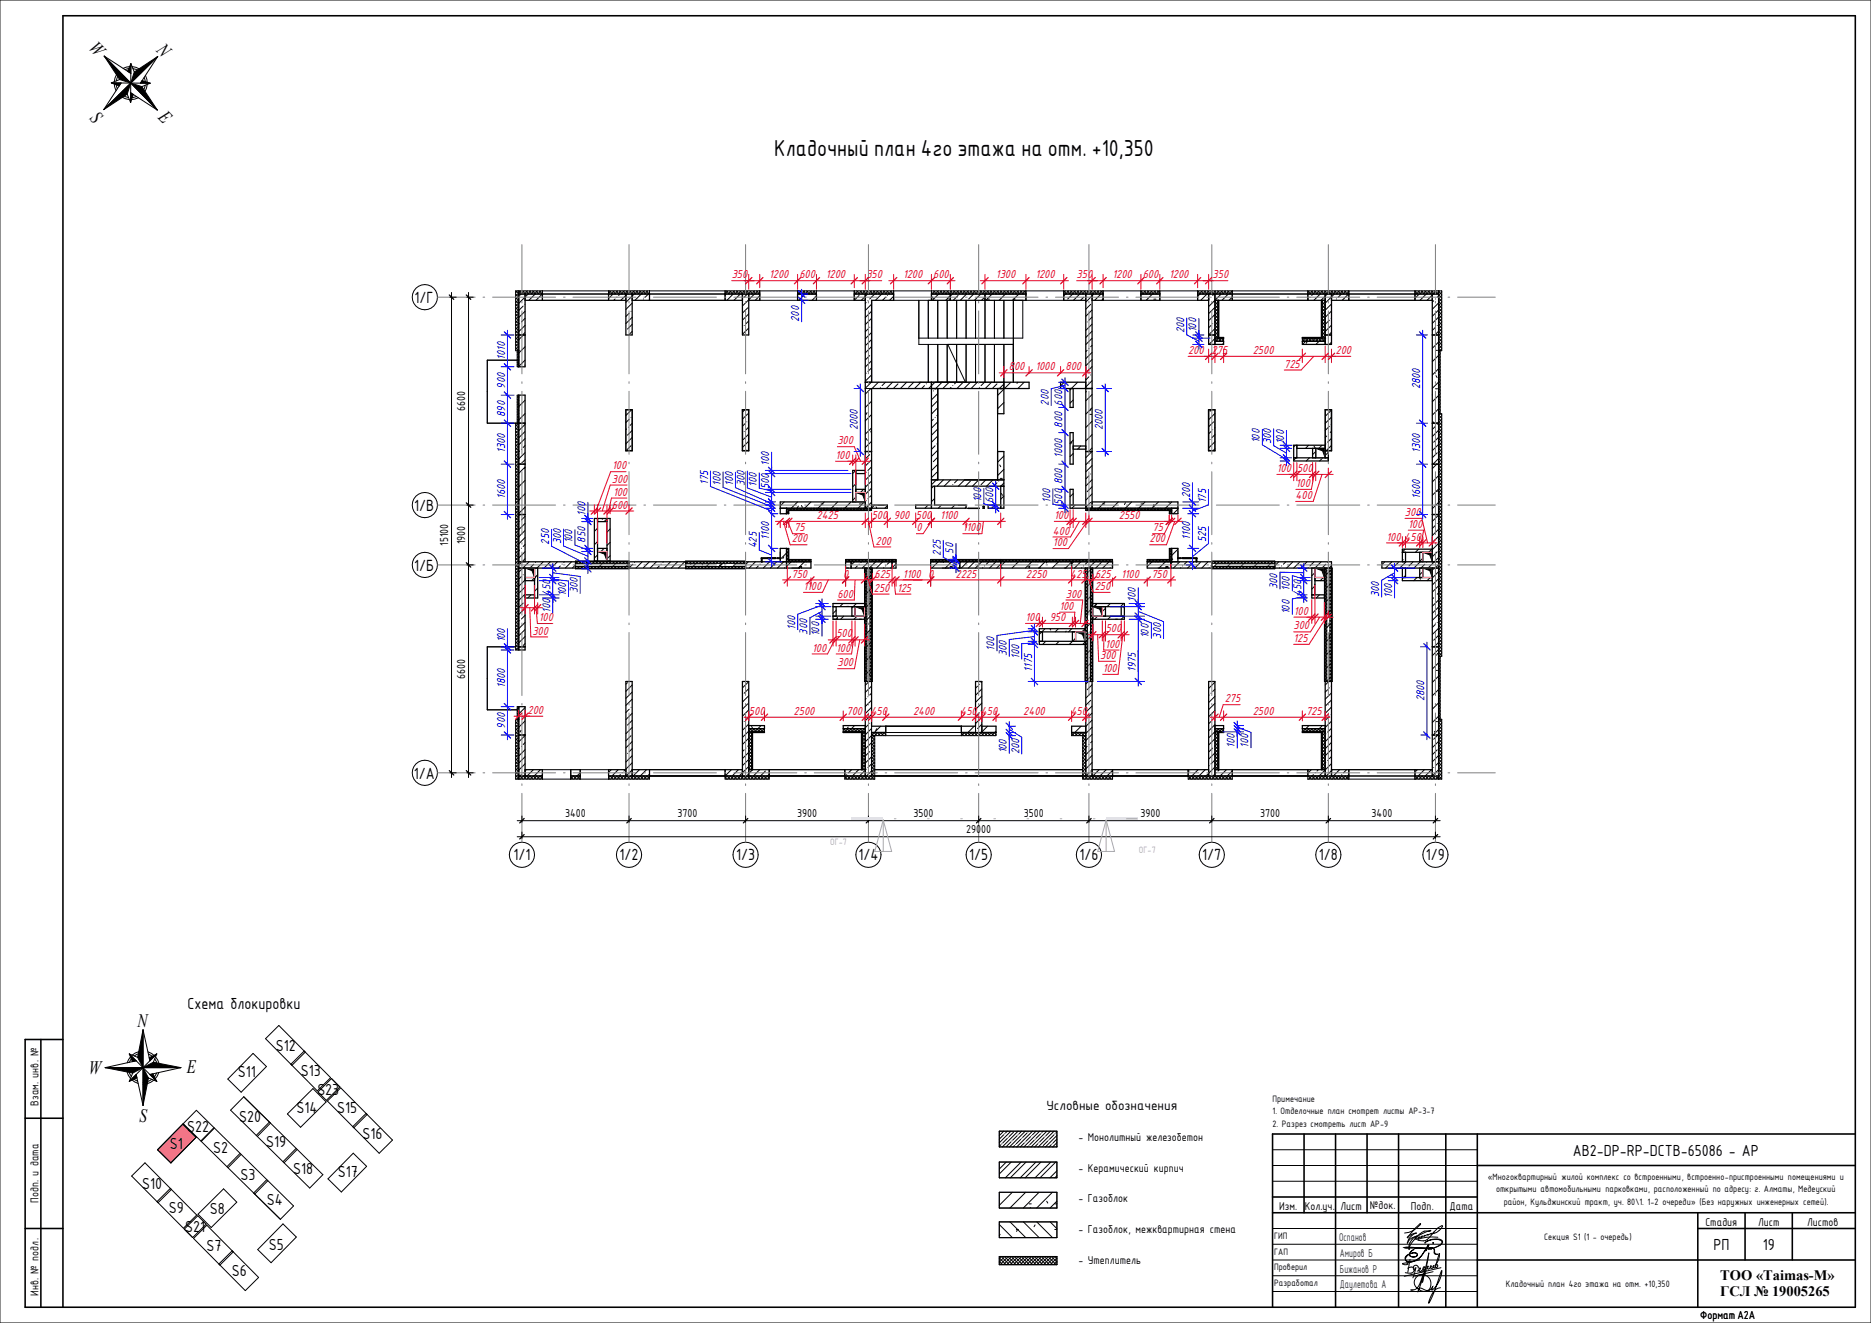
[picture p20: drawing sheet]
<svg xmlns="http://www.w3.org/2000/svg" width="594mm" height="420mm" viewBox="0 0 594 420" stroke-linecap="round" stroke-linejoin="round" font-family="sans-serif">
<defs><g id="words">
<text font-size="7.1" x="245.8" y="49.5">Кладочный план 4го этажа на отм. +10,350</text>
<g font-size="6">
<text x="28" y="15.5" transform="rotate(45 28 15.5)">W</text>
<text x="49.5" y="16.1" transform="rotate(45 49.5 16.1)">N</text>
<text x="28.3" y="37.8" transform="rotate(45 28.3 37.8)">S</text>
<text x="50" y="37.5" transform="rotate(45 50 37.5)">E</text>
<text x="43.7" y="326.1">N</text>
<text x="28.2" y="341">W</text>
<text x="59.3" y="340.7">E</text>
<text x="44.3" y="356.4">S</text>
</g>
<g font-size="5.5">
<text x="59.6" y="320.2">Схема блокировки</text>
<text x="87.6" y="333.7">S12</text>
<text x="75.5" y="341.9">S11</text>
<text x="95.5" y="341.8">S13</text>
<text x="100.8" y="347.6">S23</text>
<text x="94.2" y="353.4">S14</text>
<text x="107" y="353.4">S15</text>
<text x="59.4" y="359.3">S22</text>
<text x="75.9" y="356.1">S20</text>
<text x="53.9" y="364.9">S1</text>
<text x="84.5" y="364.3">S19</text>
<text x="115.1" y="361.5">S16</text>
<text x="67.7" y="366.1">S2</text>
<text x="499.4" y="367">AB2-DP-RP-DCTB-65086 - АР</text>
<text x="45.1" y="377.6">S10</text>
<text x="76.4" y="374.5">S3</text>
<text x="93" y="372.7">S18</text>
<text x="107.2" y="373.7">S17</text>
<text x="84.7" y="382.5">S4</text>
<text x="53.6" y="385.2">S9</text>
<text x="66.6" y="385.5">S8</text>
<text x="58.8" y="391">S21</text>
<text x="65.5" y="397.4">S7</text>
<text x="85.4" y="396.8">S5</text>
<text x="544" y="397">РП</text>
<text x="559.7" y="397">19</text>
<text x="73.6" y="405.2">S6</text>
</g>
<g font-size="4.9">
<text x="131.7" y="96.3">1/Г</text>
<text x="131.5" y="162.3">1/В</text>
<text x="131.5" y="181.3">1/Б</text>
<text x="131.4" y="247.3">1/А</text>
<text x="163" y="273.2">1/1</text>
<text x="196.7" y="273.2">1/2</text>
<text x="233.7" y="273.2">1/3</text>
<text x="272.5" y="273.2">1/4</text>
<text x="307.7" y="273.2">1/5</text>
<text x="342.7" y="273.2">1/6</text>
<text x="381.7" y="273.2">1/7</text>
<text x="418.7" y="273.2">1/8</text>
<text x="452.7" y="273.2">1/9</text>
</g>
<g font-size="4.6">
<text x="332.3" y="352.5">Условные обозначения</text>
<text x="546.2" y="406.4">ТОО</text>
<text x="557.6" y="406.4">«Taimas-M»</text>
<text x="546.2" y="411.6">ГСЛ</text>
<text x="556.9" y="411.6">№</text>
<text x="562.7" y="411.6">19005265</text>
</g>
<g font-size="3.9">
<text x="12.2" y="351" transform="rotate(-90 12.2 351)">Взам. инв. №</text>
<text x="342.4" y="362.2">- Монолитный железобетон</text>
<text x="342.4" y="372">- Керамический кирпич</text>
<text x="12.2" y="381.9" transform="rotate(-90 12.2 381.9)">Подп. и дата</text>
<text x="342.4" y="381.8">- Газоблок</text>
<text x="434.9" y="383.8">№док.</text>
<text x="406.2" y="384.1">Изм.</text>
<text x="414.3" y="384.1">Кол.уч.</text>
<text x="425.6" y="384.1">Лист</text>
<text x="448" y="384.1">Подп.</text>
<text x="460.2" y="384.1">Дата</text>
<text x="541.5" y="389.4">Стадия</text>
<text x="558.2" y="389.4">Лист</text>
<text x="573.8" y="389.4">Листов</text>
<text x="342.4" y="391.6">- Газоблок, межквартирная стена</text>
<text x="342.4" y="401.4">- Утеплитель</text>
<text x="12.2" y="411.4" transform="rotate(-90 12.2 411.4)">Инв. № подл.</text>
</g>
<g font-size="3.9" fill="#264c2f">
<text x="425.2" y="394.1">Оспанов</text>
<text x="425.4" y="399.1">Амиров Б</text>
<text x="425.4" y="404.1">Бижанов Р</text>
<text x="425.4" y="409.1">Даулетова А</text>
</g>
<g font-size="3.5" fill="#e80023">
<text x="232.3" y="88.4">350</text>
<text x="244.2" y="88.4">1200</text>
<text x="253.8" y="88.4">600</text>
<text x="262.2" y="88.4">1200</text>
<text x="275.1" y="88.4">350</text>
<text x="286.7" y="88.4">1200</text>
<text x="296.3" y="88.4">600</text>
<text x="316.2" y="88.4">1300</text>
<text x="328.7" y="88.4">1200</text>
<text x="341.8" y="88.4">350</text>
<text x="353.2" y="88.4">1200</text>
<text x="362.8" y="88.4">600</text>
<text x="371.3" y="88.4">1200</text>
<text x="385" y="88.4">350</text>
<text x="377.2" y="112.4">200</text>
<text x="384.7" y="112.4">275</text>
<text x="397.8" y="112.4">2500</text>
<text x="424" y="112.4">200</text>
<text x="320.3" y="117.6">800</text>
<text x="328.7" y="117.6">1000</text>
<text x="338.3" y="117.6">800</text>
<text x="407.8" y="116.7">725</text>
<text x="265.9" y="141.1">300</text>
<text x="194.4" y="149">100</text>
<text x="265.3" y="145.7">100</text>
<text x="405.4" y="149.9">100</text>
<text x="411.8" y="149.9">500</text>
<text x="194.3" y="153.3">300</text>
<text x="411.5" y="154.6">100</text>
<text x="194.3" y="161.5">600</text>
<text x="194.7" y="157.4">100</text>
<text x="411.4" y="158.5">400</text>
<text x="259.3" y="164.8">2425</text>
<text x="276.8" y="164.8">500</text>
<text x="283.8" y="164.8">900</text>
<text x="290.8" y="164.8">500</text>
<text x="298.5" y="164.8">1100</text>
<text x="334.7" y="164.8">100</text>
<text x="355.3" y="164.8">2550</text>
<text x="446.1" y="163.8">300</text>
<text x="447.1" y="167.6">100</text>
<text x="251.4" y="172.2">200</text>
<text x="252.2" y="168.7">75</text>
<text x="278" y="172.9">200</text>
<text x="291" y="168.7">0</text>
<text x="305.7" y="168.7">1100</text>
<text x="334.3" y="169.7">400</text>
<text x="334.3" y="173.4">100</text>
<text x="365" y="172.2">200</text>
<text x="366" y="168.7">75</text>
<text x="440.2" y="171.6">100</text>
<text x="446" y="171.6">450</text>
<text x="251.3" y="183.4">750</text>
<text x="267.7" y="183.4">0</text>
<text x="277.7" y="183.4">625</text>
<text x="286.7" y="183.4">1100</text>
<text x="294.7" y="183.4">0</text>
<text x="303.4" y="183.4">2225</text>
<text x="325.8" y="183.4">2250</text>
<text x="339.8" y="183.4">425</text>
<text x="347.7" y="183.4">625</text>
<text x="356" y="183.4">1100</text>
<text x="365.6" y="183.4">750</text>
<text x="255.1" y="187.3">1100</text>
<text x="265.9" y="189.8">600</text>
<text x="277.5" y="187.9">250</text>
<text x="284.8" y="187.9">125</text>
<text x="338.4" y="189.8">300</text>
<text x="347.6" y="187.3">250</text>
<text x="171.1" y="197.2">100</text>
<text x="325.6" y="197.2">100</text>
<text x="333.3" y="197.2">950</text>
<text x="336.4" y="193.6">100</text>
<text x="410.8" y="195.2">100</text>
<text x="169" y="201.5">300</text>
<text x="265.6" y="202.4">500</text>
<text x="351.1" y="200.8">500</text>
<text x="410.7" y="199.9">300</text>
<text x="410.7" y="203.8">125</text>
<text x="257.9" y="206.9">100</text>
<text x="265.5" y="206.9">100</text>
<text x="349.3" y="209.2">300</text>
<text x="350.9" y="205.6">100</text>
<text x="265.9" y="211.6">300</text>
<text x="350.1" y="213.4">100</text>
<text x="167.5" y="226.7">200</text>
<text x="237.8" y="227">500</text>
<text x="252" y="227">2500</text>
<text x="268.8" y="227">700</text>
<text x="276.5" y="227">450</text>
<text x="289.9" y="227">2400</text>
<text x="305" y="227">450</text>
<text x="311.5" y="227">450</text>
<text x="324.9" y="227">2400</text>
<text x="340" y="227">450</text>
<text x="388.9" y="223">275</text>
<text x="397.8" y="227">2500</text>
<text x="414.7" y="227">725</text>
</g>
<g font-size="3.5" fill="#00f">
<text x="253.8" y="102.2" transform="rotate(-90 253.8 102.2)">200</text>
<text x="376.1" y="105.8" transform="rotate(-90 376.1 105.8)">200</text>
<text x="379.9" y="105.5" transform="rotate(-90 379.9 105.5)">100</text>
<text x="160.4" y="114.2" transform="rotate(-90 160.4 114.2)">1010</text>
<text x="160.4" y="123.4" transform="rotate(-90 160.4 123.4)">900</text>
<text x="451" y="123.6" transform="rotate(-90 451 123.6)">2800</text>
<text x="333" y="128.8" transform="rotate(-90 333 128.8)">200</text>
<text x="337.4" y="128.8" transform="rotate(-90 337.4 128.8)">600</text>
<text x="160.4" y="132.3" transform="rotate(-90 160.4 132.3)">890</text>
<text x="272.4" y="136.6" transform="rotate(-90 272.4 136.6)">2000</text>
<text x="337.4" y="135.8" transform="rotate(-90 337.4 135.8)">800</text>
<text x="350.2" y="136.6" transform="rotate(-90 350.2 136.6)">2000</text>
<text x="160.4" y="143.9" transform="rotate(-90 160.4 143.9)">1300</text>
<text x="400.1" y="140.7" transform="rotate(-90 400.1 140.7)">100</text>
<text x="403.6" y="141" transform="rotate(-90 403.6 141)">300</text>
<text x="407.7" y="141.1" transform="rotate(-90 407.7 141.1)">100</text>
<text x="451" y="143.9" transform="rotate(-90 451 143.9)">1300</text>
<text x="244.2" y="148" transform="rotate(-90 244.2 148)">100</text>
<text x="337.4" y="145.4" transform="rotate(-90 337.4 145.4)">1000</text>
<text x="224.8" y="154" transform="rotate(-90 224.8 154)">175</text>
<text x="228.8" y="154.2" transform="rotate(-90 228.8 154.2)">100</text>
<text x="232.8" y="154.3" transform="rotate(-90 232.8 154.3)">100</text>
<text x="236.5" y="154.4" transform="rotate(-90 236.5 154.4)">300</text>
<text x="240.3" y="154.5" transform="rotate(-90 240.3 154.5)">100</text>
<text x="244.2" y="155.3" transform="rotate(-90 244.2 155.3)">500</text>
<text x="337.4" y="153.8" transform="rotate(-90 337.4 153.8)">800</text>
<text x="160.4" y="158.4" transform="rotate(-90 160.4 158.4)">1600</text>
<text x="311.6" y="159.5" transform="rotate(-90 311.6 159.5)">100</text>
<text x="315.4" y="159.8" transform="rotate(-90 315.4 159.8)">600</text>
<text x="333.6" y="159.6" transform="rotate(-90 333.6 159.6)">100</text>
<text x="337.4" y="160.3" transform="rotate(-90 337.4 160.3)">500</text>
<text x="377.9" y="158.1" transform="rotate(-90 377.9 158.1)">200</text>
<text x="382.9" y="159.8" transform="rotate(-90 382.9 159.8)">175</text>
<text x="451" y="158.4" transform="rotate(-90 451 158.4)">1600</text>
<text x="185.9" y="163.9" transform="rotate(-90 185.9 163.9)">100</text>
<text x="174.4" y="172.9" transform="rotate(-90 174.4 172.9)">250</text>
<text x="178.2" y="172.9" transform="rotate(-90 178.2 172.9)">300</text>
<text x="181.8" y="172.6" transform="rotate(-90 181.8 172.6)">100</text>
<text x="185.9" y="172.3" transform="rotate(-90 185.9 172.3)">850</text>
<text x="244.2" y="171.4" transform="rotate(-90 244.2 171.4)">1100</text>
<text x="377.9" y="171.4" transform="rotate(-90 377.9 171.4)">1100</text>
<text x="382.9" y="172.1" transform="rotate(-90 382.9 172.1)">525</text>
<text x="240.3" y="174.2" transform="rotate(-90 240.3 174.2)">425</text>
<text x="298.7" y="176.4" transform="rotate(-90 298.7 176.4)">225</text>
<text x="302.8" y="175.8" transform="rotate(-90 302.8 175.8)">50</text>
<text x="174.8" y="189.2" transform="rotate(-90 174.8 189.2)">450</text>
<text x="179.8" y="189.4" transform="rotate(-90 179.8 189.4)">100</text>
<text x="183.4" y="188.4" transform="rotate(-90 183.4 188.4)">300</text>
<text x="360.6" y="191" transform="rotate(-90 360.6 191)">100</text>
<text x="405.7" y="187" transform="rotate(-90 405.7 187)">300</text>
<text x="409.6" y="187.6" transform="rotate(-90 409.6 187.6)">100</text>
<text x="413.2" y="189.2" transform="rotate(-90 413.2 189.2)">450</text>
<text x="437.9" y="189.6" transform="rotate(-90 437.9 189.6)">300</text>
<text x="442" y="189.9" transform="rotate(-90 442 189.9)">100</text>
<text x="174.8" y="194.7" transform="rotate(-90 174.8 194.7)">100</text>
<text x="409.6" y="195.1" transform="rotate(-90 409.6 195.1)">100</text>
<text x="252.5" y="199.9" transform="rotate(-90 252.5 199.9)">100</text>
<text x="256.4" y="201.5" transform="rotate(-90 256.4 201.5)">300</text>
<text x="260.2" y="202.1" transform="rotate(-90 260.2 202.1)">100</text>
<text x="364.8" y="202.7" transform="rotate(-90 364.8 202.7)">100</text>
<text x="368.7" y="202.7" transform="rotate(-90 368.7 202.7)">300</text>
<text x="160.4" y="204" transform="rotate(-90 160.4 204)">100</text>
<text x="315.8" y="206.7" transform="rotate(-90 315.8 206.7)">100</text>
<text x="319.7" y="208.4" transform="rotate(-90 319.7 208.4)">300</text>
<text x="323.7" y="209.3" transform="rotate(-90 323.7 209.3)">100</text>
<text x="327.7" y="213.3" transform="rotate(-90 327.7 213.3)">1175</text>
<text x="360.6" y="213.4" transform="rotate(-90 360.6 213.4)">1975</text>
<text x="160.4" y="218.4" transform="rotate(-90 160.4 218.4)">1800</text>
<text x="452.3" y="222.6" transform="rotate(-90 452.3 222.6)">2800</text>
<text x="160.4" y="231.3" transform="rotate(-90 160.4 231.3)">900</text>
<text x="319.7" y="239.2" transform="rotate(-90 319.7 239.2)">100</text>
<text x="323.7" y="239.4" transform="rotate(-90 323.7 239.4)">200</text>
<text x="392.1" y="237.6" transform="rotate(-90 392.1 237.6)">100</text>
<text x="396.5" y="237.4" transform="rotate(-90 396.5 237.4)">100</text>
</g>
<g font-size="3.5">
<text x="147.7" y="130.5" transform="rotate(-90 147.7 130.5)">6600</text>
<text x="142.3" y="173.3" transform="rotate(-90 142.3 173.3)">15100</text>
<text x="147.7" y="172.8" transform="rotate(-90 147.7 172.8)">1900</text>
<text x="147.7" y="215.5" transform="rotate(-90 147.7 215.5)">6600</text>
<text x="179.5" y="259.5">3400</text>
<text x="215.1" y="259.5">3700</text>
<text x="253.1" y="259.5">3900</text>
<text x="290.1" y="259.5">3500</text>
<text x="325.1" y="259.5">3500</text>
<text x="362.1" y="259.5">3900</text>
<text x="400.1" y="259.5">3700</text>
<text x="435.5" y="259.5">3400</text>
<text x="306.8" y="264.6">29000</text>
<text x="539.8" y="418.7">Формат А2А</text>
</g>
<g font-size="3.2">
<text x="404.1" y="349.8">Примечание</text>
<text x="404.1" y="353.7">1. Отделочные план смотрет листы АР-3-7</text>
<text x="404.1" y="357.7">2. Разрез смотреть лист АР-9</text>
<text x="472.4" y="374.7">«Многоквартирный жилой комплекс со встроенными, встроенно-пристроенными помещениями и</text>
<text x="475" y="378.6">открытыми автомобильными парковками, расположенный по адресу: г. Алматы, Медеуский</text>
<text x="477.4" y="382.6">район, Кульджинский тракт, уч. 80\1. 1-2 очереди» (Без наружных инженерных сетей).</text>
<text x="404.6" y="393.3">ГИП</text>
<text x="490.3" y="393.8">Секция S1 (1 - очередь)</text>
<text x="404.6" y="398.3">ГАП</text>
<text x="404.6" y="403.3">Проверил</text>
<text x="404.6" y="408.3">Разработал</text>
<text x="478.1" y="408.8">Кладочный план 4го этажа на отм. +10,350</text>
</g>
<g font-size="2.8" fill="#aaa">
<text x="263.6" y="268.3">ОГ-7</text>
<text x="361.6" y="270.9">ОГ-7</text>
</g>
</g></defs>
<g fill="none" stroke="#000" stroke-width=".32">
<path d="M317.3 359.2h18.3v5h-18.3zM317.6 359.2l-.3 .2M318.7 359.2l-1.4 1.4M319 360h.1M319.8 359.2l-.5 .5M321 359.2l-3.7 3.7M321.8 359.4l-1.4 1.5M323.3 359.2l-5 5M324.4 359.2l-.9 .8M325.5 359.2l-5 5M326.1 359.7l-1.4 1.5M326.4 359.4h.1"/>
<path d="M327.8 359.2l-5 5M329 359.2l-1.2 1.1M330.1 359.2l-5 5M330.7 359.7h.1M331.2 359.2l-.2 .2M332.4 359.2l-5 5M333.5 359.2l-1.4 1.4M334.7 359.2l-5 5M335 360h.1M335.6 359.4l-.4 .3M317.3 369h18.3v5h-18.3zM317.3 378.6h18.3v5h-18.3z"/>
<path d="M317.8 363.4l-.5 .6M318.1 363.1v.1M318.7 360.3l-1.4 1.4M319.5 369l-2.2 2.2M319.8 361.4l-1.4 1.5M320.1 361.1v.1M321 362.6l-1.4 1.4M321.1 369l-3.8 3.8M321.3 362.3h.1M321.4 378.6l-4.1 4.1M322.1 363.7l-.4 .5M322.4 363.4h.1"/>
<path d="M323 360.6l-1.5 1.4M323.3 360.3h.1M324.1 361.7l-1.4 1.5M324.2 369l-5 5M324.4 361.4h.1M325.3 362.9l-1.3 1.3M325.6 362.6h-.1M325.7 378.6l-5 5M325.8 369l-5 5M326.4 364l-.2 .2M326.7 363.7h.1M327.3 360.9l-1.5 1.4"/>
<path d="M327.6 360.6h-.1M328.4 362l-1.4 1.4M328.7 361.7h.1M328.9 369l-5 5M329.5 363.2l-1 1M329.8 362.8v.1M329.9 378.6l-5 5M330.4 360l-1.4 1.4M330.5 369l-5 5M331 364h.1M331.5 361.2l-1.4 1.4M331.8 360.9h.1"/>
<path d="M332.7 362.3l-1.5 1.4M333 362h.1M333.6 369l-5 5M333.8 363.4l-.7 .8M334.1 363.1v.1M334.1 378.6l-5 5M334.7 360.3l-1.5 1.4M335.2 369l-5 5M335.6 371.8l-2.2 2.2M335.6 364h-.1M335.6 373.3l-.7 .7M335.6 360.5l-3.7 3.7"/>
<path d="M335.6 362.8l-1.4 1.4M335.6 361.7l-1.2 1.2M317.3 399.4l2.1 2.2M317.3 388.8l4.2 4.2M317.3 388h18.3v5h-18.3zM317.5 391.9l-.2 .5M317.9 399l2.6 2.6M318 399l-.7 .7M318.9 399l2.7 2.6M319.1 399l-1.8 1.7M320 399l2.6 2.6M320.1 399l-2.6 2.6"/>
<path d="M320.7 388l5 5M321.1 399l2.6 2.6M321.2 399l-2.6 2.6M322.1 399l2.6 2.6M322.3 399l-2.6 2.6M322.7 390.4h.7M323.1 390.4l-.3 .6M323.2 399l2.6 2.6M323.3 399l-2.6 2.6M324.3 399l2.6 2.6M324.4 399l-2.6 2.6M324.9 388l5 5"/>
<path d="M325.3 399l2.6 2.6M325.4 399l-2.6 2.6M326.4 399l2.6 2.6M326.5 399l-2.6 2.6M326.8 382.2h.6M327.2 383.4l-.1 .2M327.4 399l2.6 2.6M327.6 399l-2.6 2.6M328.5 399l2.6 2.6M328.6 399l-2.6 2.6M328.7 388.9l-.4 .6M329.2 388l5 5"/>
<path d="M329.6 399l2.6 2.6M329.7 399l-2.6 2.6M330.6 399l2.6 2.6M330.7 399l-2.6 2.6M331.7 399l2.6 2.6M331.8 399l-2.6 2.6M332.3 381.4l.4 .6M332.7 399l2.6 2.6M332.9 399l-2.6 2.6M333.4 388l2.2 2.1M333.8 399l1.8 1.7M333.9 399l-2.6 2.6"/>
<path d="M334.9 399l.7 .7M334.9 382.2h.7M334.9 390.4h.7M335 399l-2.6 2.6M335.6 381.4l-2.2 2.2M335.6 399.4l-2.2 2.2M317.3 401.5v.1M317.3 400.5l1.1 1.1M317.3 401.6v-2.6h18.3v2.6M317.3 401.6h18.3M335.6 400.5l-1.1 1.1M335.6 401.5v.1"/>
</g>
<g fill="#fff">
<path d="M317.7 154.4h1v7h-1z"/>
<path d="M339.7 160.4h5v1h-5z"/>
<path d="M340.7 141.6h4v1h-4z"/>
<path d="M445.3 174.4h9.5v1h-9.5z"/>
<path d="M445.3 175.4h1v3h-1z"/>
<path d="M416.5 188.9h4v1h-4z"/>
<path d="M416.5 180.4h1v8.5h-1z"/>
<path d="M356 192.6h1v3h-1z"/>
<path d="M347 195.6h10v1h-10z"/>
<path d="M330 200.6h1v3h-1z"/>
<path d="M330 199.6h14.5v1h-14.5z"/>
<path d="M264.5 192.6h1v3h-1z"/>
<path d="M264.5 195.6h10v1h-10z"/>
<path d="M166.7 188.9h3v1h-3z"/>
<path d="M169.7 180.4h1v9.5h-1z"/>
<path d="M189.7 164.6h3v1h-3z"/>
<path d="M192.7 164.6h1v13.5h-1z"/>
<path d="M271.7 149.4h3v1h-3z"/>
<path d="M270.7 149.4h1v10h-1z"/>
<path d="M450.8 175.4h1v3h-1z"/>
<path d="M417.5 183.4h3v1h-3z"/>
<path d="M350 192.6h1v3h-1z"/>
<path d="M340.5 200.6h1v3h-1z"/>
<path d="M270.5 192.6h1v3h-1z"/>
<path d="M166.7 183.4h3v1h-3z"/>
<path d="M189.7 174.1h3v1h-3z"/>
<path d="M271.7 155.4h3v1h-3z"/>
<path d="M385.8 95.4h1v12h-1z"/>
<path d="M419.8 95.4h1v12h-1z"/>
<path d="M237.7 232.4h1v12h-1z"/>
<path d="M273.7 232.4h1v12h-1z"/>
<path d="M343.7 233.6h1v12.8h-1z"/>
<path d="M385.8 232.4h1v12h-1z"/>
<path d="M419.8 232.4h1v12h-1z"/>
<path d="M276.7 233.6h1v12.8h-1z"/>
<path d="M249.7 161.4h27v.5h-27z"/>
<path d="M344.7 123.4h2.1v20h-2.1z"/>
<path d="M274.7 123.4h2v20h-2z"/>
<path d="M344.7 180.4h.6v36h-.6z"/>
<path d="M345.3 180.4h1v36h-1z"/>
<path d="M346.3 180.4h.5v36h-.5z"/>
<path d="M274.7 180.4h.5v36h-.5z"/>
<path d="M275.2 180.4h1v36h-1z"/>
<path d="M276.2 180.4h.5v36h-.5z"/>
<path d="M371.8 178.4h13v2h-13z"/>
<path d="M199.7 178.4h18v2h-18z"/>
<path d="M274.7 93.4h2v28h-2z"/>
<path d="M274.7 121.4h21v2h-21z"/>
<path d="M295.7 123.4h2v29h-2z"/>
<path d="M295.7 152.4h23v2h-23z"/>
<path d="M198.7 216.4h2v30h-2z"/>
<path d="M235.7 216.4h2v30h-2z"/>
<path d="M274.7 216.4h2v30h-2z"/>
<path d="M344.7 216.4h2.1v30h-2.1z"/>
<path d="M383.8 216.4h2v30h-2z"/>
<path d="M198.7 93.4h2v13h-2z"/>
<path d="M235.7 93.4h2v13h-2z"/>
<path d="M383.8 93.4h2v13h-2z"/>
<path d="M274.7 143.4h2v18h-2z"/>
<path d="M344.7 93.4h2.1v30h-2.1z"/>
<path d="M344.7 143.4h2.1v18h-2.1z"/>
<path d="M309.7 216.4h2v16.2h-2z"/>
<path d="M295.7 121.4h23v2h-23z"/>
<path d="M450.8 180.4h1v3h-1z"/>
<path d="M445.3 183.4h9.5v1h-9.5z"/>
<path d="M445.3 180.4h1v3h-1z"/>
<path d="M249.7 174.1v4.3h.5v-4.3zM249.7 161.9v1.2h.5v-1.2z"/>
<path d="M371.5 174.1v3.8h.5v-3.8zM371.5 161.9v1.2h.5v-1.2z"/>
<path d="M276.7 160.4v1h5v-1zM290.7 160.4v1h5v-1z"/>
<path d="M295.7 160.4v1h11v-1zM313.7 160.4v1h4v-1z"/>
<path d="M339.7 155.4v5h1v-5zM339.7 137.4v10h1v-10zM339.7 123.4v6h1v-6z"/>
<path d="M385.8 230.4v1h2.7v-1zM413.5 230.4v1h7.3v-1z"/>
<path d="M237.7 230.4v1h5v-1zM267.7 230.4v1h7v-1z"/>
<path d="M311.7 230.6v2h4.5v-2zM340.2 230.6v2h4.5v-2z"/>
<path d="M385.8 107.4v1h2.7v-1zM413.5 107.4v1h7.3v-1z"/>
<path d="M237.7 231.4v1h5v-1zM267.7 231.4v1h7v-1z"/>
<path d="M276.7 232.6v1h4.5v-1zM305.2 232.6v1h11v-1zM340.2 232.6v1h4.5v-1z"/>
<path d="M385.8 231.4v1h2.7v-1zM413.5 231.4v1h7.3v-1z"/>
<path d="M276.7 230.6v2h4.5v-2zM305.2 230.6v2h4.5v-2z"/>
</g>
<path d="M271.7 156.4h3v3l-.8-2.2zM417.8 142.4h3v3l-.8-2.2zM189.7 175.1h3v3l-.8-2.2zM451.8 175.4h3v3l-.8-2.2zM166.7 180.4h3v3l-.8-2.2zM271.5 192.6h3v3l-.8-2.2zM347 192.6h3v3l-.8-2.2zM417.5 180.4h3v3l-.8-2.2zM341.5 200.6h3v3l-.8-2.2z" fill="#000"/>
<g fill="#fff">
<path d="M410.8 141.4h1v4h-1z"/>
<path d="M411.8 141.4h9v1h-9z"/>
<path d="M420.8 143.1h1v2.3h-1z"/>
<path d="M416.8 142.4h1v3h-1z"/>
<path d="M454.8 205.4h2v28h-2z"/>
<path d="M454.8 106.4h2v28h-2z"/>
<path d="M270.2 178.4h13v2h-13z"/>
<path d="M304.7 178.4h13v2h-13z"/>
<path d="M340.2 178.4h13.1v2h-13.1z"/>
<path d="M164.7 163.4h2v15h-2z"/>
<path d="M188.7 164.6h1v13.5h-1z"/>
<path d="M264.5 191.6h10.2v1h-10.2z"/>
<path d="M330 203.6h14.7v1h-14.7z"/>
<path d="M410.8 145.4h11v1h-11z"/>
<path d="M420.8 106.4h2v3h-2z"/>
<path d="M383.8 106.4h2v3h-2z"/>
<path d="M346.8 191.6h10.2v1h-10.2z"/>
<path d="M253.2 93.4h6v2h-6z"/>
<path d="M362.3 93.4h6v2h-6z"/>
<path d="M181.2 244.4h3v2h-3z"/>
<path d="M295.7 93.4h6v2h-6z"/>
<path d="M312.7 93.4h13v2h-13z"/>
<path d="M420.8 180.4h.5v36h-.5z"/>
<path d="M421.3 180.4h1v36h-1z"/>
<path d="M422.3 180.4h.5v36h-.5z"/>
<path d="M317.7 177.9h35.6v.5h-35.6z"/>
<path d="M364.3 177.9h7.7v.5h-7.7z"/>
<path d="M182.7 179.9h17v.5h-17z"/>
<path d="M182.7 178.9h17v1h-17z"/>
<path d="M182.7 178.4h17v.5h-17z"/>
<path d="M164.7 178.4h18v2h-18z"/>
<path d="M385.8 108.4v1h2.7v-1zM413.5 108.4v1h7.3v-1z"/>
<path d="M164.7 125.5v8.9h2v-8.9zM164.7 106.4v10.1h2v-10.1z"/>
<path d="M164.7 224.4v9h2v-9zM164.7 205.4v1h2v-1z"/>
<path d="M276.7 93.4v2h7v-2zM301.7 93.4v2h11v-2zM337.7 93.4v2h7v-2z"/>
<path d="M250.5 177.9v.5h7v-.5zM268.5 177.9v.5h14.7v-.5z"/>
<path d="M295.5 177.9v.5h22.2v-.5zM283.2 177.9v.5h1.3v-.5z"/>
<path d="M316.7 143.4v9h2v-9zM316.7 123.4v8h2v-8z"/>
<path d="M336.7 121.4v2h8v-2zM318.7 121.4v2h8v-2z"/>
</g>
<path d="M451.8 180.4h3v3l-.8-2.2z" fill="#000"/>
<g fill="#fff">
<path d="M344.7 161.4h27.3v.5h-27.3z"/>
<path d="M346.8 159.4h27.2v2h-27.2z"/>
<path d="M163.7 92.4h1v19h-1z"/>
<path d="M163.7 134.4h1v72h-1z"/>
<path d="M163.7 228.4h1v19h-1z"/>
<path d="M456.8 228.4h1v19h-1z"/>
<path d="M456.8 131.4h1v77h-1z"/>
<path d="M456.8 92.4h1v19h-1z"/>
<path d="M164.2 224.4h.5v4h-.5z"/>
<path d="M456.8 208.4h.5v20h-.5z"/>
<path d="M456.8 111.4h.5v20h-.5z"/>
<path d="M364.3 178.4h7.5v2h-1v-.4h-.5v.4h-6z"/>
<path d="M317.7 178.4h22.5v2h-22.5z"/>
<path d="M247.7 159.4h27v2h-27z"/>
<path d="M198.7 130.1h2v13h-2z"/>
<path d="M235.7 130.1h2v13h-2z"/>
<path d="M383.8 130.1h2v13h-2z"/>
<path d="M236.7 178.4h13v2h-13z"/>
<path d="M164.7 93.4h2v13h-2z"/>
<path d="M164.7 233.4h2v13h-2z"/>
<path d="M164.7 180.4h2v25h-2z"/>
<path d="M164.7 147.4h2v16h-2z"/>
<path d="M164.7 134.4h2v13h-2z"/>
<path d="M217.7 178.4h19v.5h-19z"/>
<path d="M217.7 178.9h19v1h-19z"/>
<path d="M217.7 179.9h19v.5h-19z"/>
<path d="M384.8 178.4h20v.5h-20z"/>
<path d="M384.8 178.9h20v1h-20z"/>
<path d="M384.8 179.9h20v.5h-20z"/>
<path d="M454.8 147.4h2v16h-2z"/>
<path d="M420.8 216.4h2v30h-2z"/>
<path d="M420.8 93.4h2v13h-2z"/>
<path d="M438.8 178.4h18v2h-18z"/>
<path d="M454.8 163.4h2v15h-2z"/>
<path d="M420.8 130.1h2v13h-2z"/>
<path d="M404.8 178.4h18v2h-18z"/>
<path d="M454.8 93.4h2v13h-2z"/>
<path d="M454.8 233.4h2v13h-2z"/>
<path d="M454.8 180.4h2v25h-2z"/>
<path d="M454.8 134.4h2v13h-2z"/>
<path d="M295.7 154.4h1v6h-1z"/>
<path d="M268.2 246.4v1h9.5v-1zM230.2 246.4v1h14v-1zM193.2 246.4v1h13v-1zM181.2 246.4v1h3v-1zM164.7 246.4v1h7.5v-1z"/>
<path d="M449.3 92.4v1h7.5v-1zM415.3 92.4v1h13v-1zM380.3 92.4v1h11v-1zM362.3 92.4v1h6v-1zM337.7 92.4v1h12.6v-1zM295.7 92.4v1h30v-1zM271.2 92.4v1h12.5v-1zM253.2 92.4v1h6v-1zM230.2 92.4v1h11v-1zM193.2 92.4v1h13v-1zM164.7 92.4v1h7.5v-1z"/>
<path d="M164.2 125.5v8.9h.5v-8.9zM164.2 111.4v5.1h.5v-5.1z"/>
<path d="M449.3 246.4v1h7.5v-1zM415.3 246.4v1h13v-1zM377.3 246.4v1h14v-1zM343.7 246.4v1h9.6v-1z"/>
<path d="M372 174.1v4.3h2v-4.3zM372 161.4v1.7h2v-1.7z"/>
<path d="M295.5 178.4v2h6.3v-.4h.5v.4h2.4v-2zM283.2 178.4v2h1.3v-2z"/>
<path d="M268.5 178.4v2h1.7v-2zM249.7 178.4v2h4.3v-.4h.5v.4h3v-2z"/>
<path d="M247.7 174.1v4.3h2v-4.3zM247.7 161.4v1.7h2v-1.7z"/>
<path d="M415.3 244.4v2h5.5v-2zM385.8 244.4v2h5.5v-2z"/>
<path d="M415.3 93.4v2h5.5v-2zM385.8 93.4v2h5.5v-2z"/>
<path d="M377.3 244.4v2h6.5v-2zM346.8 244.4v2h6.5v-2z"/>
<path d="M268.2 244.4v2h6.5v-2zM237.7 244.4v2h6.5v-2z"/>
<path d="M230.2 244.4v2h5.5v-2zM200.7 244.4v2h5.5v-2z"/>
<path d="M193.2 244.4v2h5.5v-2zM166.7 244.4v2h5.5v-2z"/>
<path d="M193.2 93.4v2h5.5v-2zM166.7 93.4v2h5.5v-2z"/>
<path d="M230.2 93.4v2h5.5v-2zM200.7 93.4v2h5.5v-2z"/>
<path d="M271.2 93.4v2h3.5v-2zM237.7 93.4v2h3.5v-2z"/>
<path d="M380.3 93.4v2h3.5v-2zM346.8 93.4v2h3.5v-2z"/>
<path d="M449.3 244.4v2h5.5v-2zM422.8 244.4v2h5.5v-2z"/>
<path d="M449.3 93.4v2h5.5v-2zM422.8 93.4v2h5.5v-2z"/>
</g>
<g fill="none" stroke="#000" stroke-width=".32">
<path d="M163.7 99.7l1 1M163.7 98.7l1 1M163.7 96.5l1 1M163.7 95.5l1 1M163.7 94.4l1 1M163.7 93.4l1 1M163.7 92.4h294.1v19h-1M163.7 92.4v19h1M163.8 92.4l1 1M164.3 92.4l-.6 .5M164.7 94.1l-1 1M164.7 95.1l-1 1"/>
<path d="M164.7 96.2l-1 1M164.7 97.2l-1 1M164.7 98.3l-1 1M164.7 99.4l-1 1M164.7 93.4h76.5M164.7 92.4v19M164.8 92.4l1 1M165.4 92.4l-1.7 1.6M165.9 92.4l1 1M166.1 97.2l-1.4 1.4-1-1M166.4 92.4l-1.4 1.4M166.7 96.6h.1"/>
<path d="M166.7 98.8l-2 2M167 92.4l1 1M167.5 92.4l-1 1M167.7 93.4l-3 2.9M168 92.4l1 1M168.5 92.4l-1 1M169.1 92.4l1 1M169.6 92.4l-1 1M169.9 93.4l-2 2M170.1 92.4l1 1M170.7 92.4l-1 1M171.2 92.4l1 1-2 2"/>
<path d="M171.7 92.4l-1 1M172.2 92.9l-.4 .5M172.2 92.4v3h21v-3M193.2 93.2l.2 .2M193.5 92.4l1 1M194 92.4l-.8 .7M194.5 92.4l1 1M194.6 93.4l-1.4 1.4M195.1 92.4l-1 1M195.3 94.9l-.4 .5M195.6 92.4l1 1M195.9 94.4h.1"/>
<path d="M196.1 92.4l-1 1M196.7 92.4l1 1M196.9 93.4l-.5 .4M197.2 92.4l-1 1M197.7 92.4l1 1M198.2 92.4l-1 1M198.8 92.4l1 1M199.1 93.4l-2 2M199.3 92.4l-1 1M199.8 99.4l-1.1 1.1M199.8 92.4l1 1M200.4 92.4l-1 1"/>
<path d="M200.4 98.8l-.1 .1M200.7 96.2l-2 2M200.9 92.4l1 1M201.4 93.4l-2.7 2.6M201.4 92.4l-1 1M202 92.4l1 1M202.5 92.4l-1 1M203 92.4l1 1M203.6 92.4l-1 1M204.1 92.4l1 1M204.3 94.9h.1M204.6 92.4l-3 3"/>
<path d="M205.1 92.4l1 1M205.7 92.4l-1 1M205.9 93.4l-1.1 1M206.2 92.4h.1M206.2 95.2l-.1 .2M206.2 92.9l-.5 .5M206.2 92.4v3h24v-3M230.2 93l.3 .4M230.6 93.4l-.4 .3M230.6 92.4l1 1M231.1 92.4l-.9 .9M231.7 92.4l1 1"/>
<path d="M232.2 92.4l-1 1M232.7 92.4l1 1M232.8 93.4l-2 2M233.3 92.4l-1 1M233.8 92.4l1 1M234.3 92.4l-1 1M234.8 92.4l1 1M235.1 93.4l-2.1 2M235.4 92.4l-1 1M235.7 94.9h.1M235.9 92.4l1 1M236.4 92.4l-1 1"/>
<path d="M237 92.4l1 1M237.3 93.4l-1 1M237.4 97.7l-1.7 1.7M237.5 92.4l-1 1M237.7 99.7l-2 2M238 92.4l1 1M238.6 92.4l-1 1M239.1 92.4l1 1M239.5 93.4l-3.8 3.8M239.6 92.4l-1 1M240.2 92.4l1 1M240.7 92.4l-1 1"/>
<path d="M241.2 92.4h.1M241.2 93.9l-1.4 1.5M241.2 92.9l-.5 .5M241.2 92.4v3h12v-3M253.2 92.7l.7 .7M253.4 92.4l-.2 .1M253.9 92.4l1 1M254.5 92.4l-1 1M255 92.4l1 1M255.5 92.4l-1 1M256.1 92.4l1 1M256.6 92.4l-3 3"/>
<path d="M257.1 92.4l1 1M257.7 92.4l-1 1M258.2 92.4l1 1M258.7 92.4l-1 1M259.2 94l-1.4 1.4M259.2 92.9l-.4 .5M259.2 92.4v3h12M271.2 92.7l.7 .7M271.2 93.4h12.5M271.2 92.4v3M271.4 92.4l-.2 .2M272 92.4l1 1"/>
<path d="M272.5 92.4l-1 1M272.8 93.8l-1.6 1.5M273 92.4l1 1M273.6 92.4l-1 1M274.1 92.4l1 1M274.6 92.4l-1 1M275 96.1l-.3 .2M275.2 92.4l1 1M275.5 93.4l-2 2M275.6 95.5h.1M275.7 92.4l-1 1M276.2 92.4l1 1"/>
<path d="M276.7 96.6l-2 2M276.7 98.8l-2 2M276.7 95.4v26M276.8 92.4l-1 1M277.3 92.4l1 1M277.7 93.4l-1.6 1.5M277.8 92.4l-1 1M278.3 92.4l1 1M278.9 92.4l-1 1M279.4 92.4l1 1M279.9 92.4l-1 1M280.5 92.4l1 1"/>
<path d="M281 92.4l-3 3M281.2 94.4l-1 1M281.5 92.4l1 1M281.8 93.8h-.1M282.1 92.4l-1 1M282.6 92.4l1 1M283.1 92.4l-1 1M283.6 92.4h.1M283.7 94.1l-1.3 1.3M283.7 92.8l-.5 .6M283.7 92.4v3h13.3M291.7 95.4v14h30"/>
<path d="M294.7 95.4v12M295.7 92.8l.6 .6M295.7 92.4v3M295.8 92.4l-.1 .1M296 94.3l.3 .6M296.4 92.4l1 1M296.9 92.4l-1 1M297.4 92.4l1 1M297.7 95.4v12M298 92.4l-1 1M298.5 92.4l1 1M299 92.4l-3 3"/>
<path d="M299.6 92.4l1 1M300.1 92.4l-1 1M300.6 92.4l1 1M300.7 95.4v12M301.2 92.4l-1 1M301.2 94.3l-.4 .6M301.3 95h.4M301.7 92.4l1 1M301.7 93.9l-1.4 1.5M301.7 93.4h11M302.2 92.4l-1 1M302.4 93.4l-.7 .6"/>
<path d="M302.7 92.4l1 1M303.3 92.4l-1 1M303.7 95.4v12M303.8 92.4l1 1M304.2 93.8l-1.5 1.6M304.3 92.4l-1 1M304.9 92.4l1 1M305.4 92.4l-1 1M305.9 92.4l1 1M306.5 92.4l-1 1M306.7 95.4v12M306.9 93.4l-2 2"/>
<path d="M307 92.4l1 1M307.5 92.4l-1 1M308 92.4l1 1M308.6 92.4l-1 1M309.1 92.4l1 1M309.2 93.4l-1.6 1.5M309.6 92.4l-1 1M309.7 95.4v12M310.2 92.4l1 1M310.7 92.4l-1 1M311.2 92.4l1 1M311.4 93.4l-2 2"/>
<path d="M311.8 92.4l-1 1M312.3 92.4l1 1M312.6 94.4l-1 1M312.7 95.4v12M312.8 92.4l-1 1M313.4 92.4l1 1M313.5 95h.7M313.9 92.4l-1 1M314.4 92.4l1 1M314.9 92.4l-1 1M315.5 92.4l1 1M315.7 95.4v12"/>
<path d="M316 92.4l-3 3M316.5 92.4l1 1M317.1 92.4l-1 1M317.6 92.4l1 1M318.1 92.4l-1 1M318.7 92.4l1 1M318.7 95.4v12M319.2 92.4l-1 1M319.7 92.4l1 1M320.2 92.4l-3 3M320.8 92.4l1 1M321.3 92.4l-1 1"/>
<path d="M321.6 95h.7M321.8 92.4l1 1M322.4 92.4l-1 1M322.9 92.4l1 1M323.4 92.4l-1 1M324 92.4l1 1M324.5 92.4l-3 3M325 92.4l.7 .7M325.6 92.4l-1 1M325.7 95.3v.1M325.7 93.2l-.1 .2M325.7 92.4v3"/>
<path d="M337.7 93.4h12.6M338.3 92.4l-.6 .5M338.8 93.4l-1-1-.1 3h-12M338.8 92.4l1 1M339.3 92.4l-1.6 1.6M339.9 92.4l1 1M340.4 92.4l-1 1M340.6 93.4l-1.6 1.5M340.9 92.4l1 1M341.5 92.4l-1 1M342 92.4l1 1M342.5 92.4l-1 1"/>
<path d="M342.8 93.4l-2 2M343.1 92.4l1 1M343.6 92.4l-1 1M344.1 94.4l-1 1M344.1 92.4l1 1M344.6 93.8h.1M344.6 92.4l-1 1M345.2 92.4l1 1M345.7 92.4l-1 1M346.2 92.4l1 1M346.3 96.6l-1.6 1.6M346.8 98.4l-2.1 2"/>
<path d="M346.8 92.4l-1 1M347.3 92.4l1 1M347.3 93.4l-2.6 2.5M347.8 92.4l-1 1M348.4 92.4l1 1M348.9 92.4l-1 1M349.4 92.4l.9 .8M349.6 93.4l-2 2M349.9 92.4l-1 1M350.3 94.9l-.5 .5M350.3 93.1l-.3 .3M350.3 92.4v3h12v-3"/>
<path d="M362.3 92.5l.9 .9M362.7 92.4l-.4 .4M363.2 92.4l1 1M363.7 92.4l-1 1M364.3 92.4l1 1M364.8 92.4l-1 1M365.3 92.4l1 1M365.9 92.4l-1 1M366.3 95h.7M366.4 92.4l1 1M366.9 92.4l-3 3M367.5 92.4l.8 .8"/>
<path d="M368 92.4l-1 1M368.3 95.3l-.1 .1M368.3 92.4v3h12v-3l.9 1M368.3 93.1l-.3 .3M380.3 93.4h76.5M380.7 92.4l-.4 .4M381 93.4l-.7 .7M381.2 92.4l1 1M381.8 92.4l-1 1M382.3 92.4l1 1M382.8 92.4l-1 1M383.3 93.4l-2.1 2"/>
<path d="M383.4 92.4l1 1M383.9 92.4l-1 1M383.9 94.9l-.4 .5M384.4 92.4l1.1 1-.5 .4M384.5 94.4h.1M385 92.4l-1 1M385.5 92.4l1 1M385.8 97.6l-2 2M385.8 99.8l-2 2M386 92.4l-1 1M386.2 95.4l-.4 .4 1 1M386.4 95.4l.4 .3"/>
<path d="M386.5 92.4l1 1M386.8 95.9l-1 1 1 1M386.8 96.9l-1 1 1 1M386.8 98l-1 1 1 1M386.8 99l-1 1 1 1.1M386.9 95.4l.1 11.7M387.1 92.4l-1 1M387.6 92.4l1 1M387.7 93.4l-3.9 3.9M388.1 92.4l-1 1M388.7 92.4l1 1M389.2 92.4l-1 1"/>
<path d="M389.7 92.4l1 1M390 93.4l-2 2M390.3 92.4l-1 1M390.3 93.4l1-1v3h24v-3l.9 1M390.8 92.4l.5 .4M391.3 94.3l-1.1 1.1M415.4 94.9l-.1 .1M415.7 92.4l-.4 .4M415.9 94.4h.1M416.3 92.4l1 1M416.8 92.4l-1 1M416.9 93.4l-.4 .4"/>
<path d="M417.3 92.4l1 1M417.8 92.4l-1 1M418.4 92.4l1 1M418.9 92.4l-1 1M419.2 93.4l-2 2M419.4 92.4l1 1M419.6 95.4l-.1 11.7M419.8 95.9l1 1-1 1M419.8 96.9l1 1-1 1M419.8 98l1 1-1 1M419.8 99.1l1 .9-1 1M420 92.4l-1 1"/>
<path d="M420.1 95.4l-.3 .3M420.3 95.4l.5 .4-1 1M420.5 92.4l1 1M421 92.4l-1 1M421.4 93.4l-2 2M421.6 92.4l1 1M422.1 92.4l-1 1M422.6 92.4l1.1 1-2.9 2.9M422.8 98.8l-2 2M422.8 96.5l-1.8 1.8M423.1 92.4l-1 1M423.7 92.4l1 1"/>
<path d="M424.2 92.4l-1 1M424.4 94.9h-.1M424.7 92.4l1 1M425.3 92.4l-1 1M425.8 92.4l1 1M425.9 93.4l-1 1M426.3 92.4l-1 1M426.9 92.4l1 1M427.4 92.4l-1 1M427.9 92.4l.4 .3M428.2 93.4l-2 2M428.3 92.5l-.8 .9"/>
<path d="M428.3 92.4v3h21v-3M449.3 92.5l.8 .9M449.7 92.4l-.4 .4M450.2 92.4l1 1M450.6 93.4l-1.3 1.3M450.7 92.4l-1 1M451.3 92.4l1 1M451.8 92.4l-1 1M452.3 92.4l1 1M452.9 92.4l-1 1M452.9 93.4l-2 2M453.4 92.4l1 1"/>
<path d="M453.9 92.4l-1 1M454.4 92.4l1 1M455 92.4l-1 1M455.2 95.5l-.4 .4M455.5 92.4l1 1M455.8 94.9h.1M456 92.4l-2.9 3M456.6 92.4l1.2 1.2M456.8 96.2l-2 2M456.8 93.9l-.5 .5M456.8 98.4l-2 2M456.8 100l1 1"/>
<path d="M456.8 98.9l1 1M456.8 97.9l1 1M456.8 96.8l1 1M456.8 95.7l1 1M456.8 94.7l1 1M456.8 93.6l1 1M456.8 92.4l-.1 155-1-1M457.1 92.4l-1 1M457.6 92.4l.2 .1M457.8 93.8l-1 1M457.8 95.9l-1 1M457.8 97l-1 1"/>
<path d="M457.8 98l-1 1M457.8 99.1l-1 1M457.8 92.7l-1 1M457.8 94.9l-1 1M163.7 110.3l1 1M163.7 109.3l1 1M163.7 108.2l1 1M163.7 107.2l1 1M163.7 106.1l1 1M163.7 105l1 1M163.7 104l1 1M163.7 102.9l1 1"/>
<path d="M163.7 101.9l1 1M163.7 100.8l1 1M164.2 116.1l.3 .4M164.2 115.1l.5 .5M164.2 114l.5 .5M164.2 113l.5 .5M164.2 111.9l.5 .5M164.2 114.4h-9.5v20h10M164.2 111.4v5.1h.5M164.7 100.4l-1 1M164.7 101.5l-1 1M164.7 102.5l-1 1"/>
<path d="M164.7 103.6l-1 1M164.7 104.7l-1 1M164.7 105.7l-1 1M164.7 106.8l-1 1M164.7 108.9l-1 1M164.7 110l-1 1M164.7 111l-.5 .5M164.7 113.2l-.5 .5M164.7 114.2l-.5 .5M164.7 115.3l-.5 .5M165 102.8h.1M166.2 106.4l-2.5 2.5"/>
<path d="M166.7 105.6l-.8 .8M166.7 115.9l-.1 .1M166.7 110.1l-2.5 2.5M166.7 114.3l-2.1 2.2M166.7 103.3l-2 2M166.7 101.1l-1.2 1.1M200.7 100.7l-2 2M200.7 105.2l-1.1 1.2M200.7 103l-1.5 1.5M236.3 103.3v.1M237.7 104.1l-2 2.1M237.7 101.9l-.9 .9"/>
<path d="M275 118.5h.1M275.6 104.5l-.9 .8M276.1 112.9l-1.4 1.4M276.2 103.9h-.1M276.7 112.3h.1M276.7 105.6l-2 2M276.7 110.1l-2 2M276.7 114.5l-2 2M276.7 119l-2 2M276.7 103.3v.1M276.7 107.8l-1.7 1.7M276.7 116.8l-1.1 1.2"/>
<path d="M276.7 101.1l-2 2M291.7 107.4h33v-12h-3v26M294.7 109.4v12M297.7 109.4v12M300.7 109.4v12M300.9 109.4l5.6 12M303.7 109.4v12M306.7 109.4v12M309.7 109.4v12M312.7 109.4v12M315.7 109.4v12M318.7 109.4v12h-27"/>
<path d="M345.2 111.2l-.5 .4M345.2 102.2h.1M345.7 119.6l-1 1M345.8 110.6l-.1 .1M346.3 119.1h.1M346.8 102.9l-2.1 2M346.8 100.7l-1.1 1M346.8 107.4l-2.1 2M346.8 111.9l-2.1 2M346.8 116.4l-2.1 2M346.8 105.2l-2.1 2M346.8 109.6l-.5 .5"/>
<path d="M346.8 114.1l-2.1 2M384.5 103.4l-.7 .7M385.1 102.8h-.1M385.8 107.5l.8 .9M385.8 104.3l1 1M385.8 103.2l1 1M385.8 102.1l-.2 .1M385.8 107.4h1v-12h-1v13M386.8 106.5l-2.9 2.9M386.8 105.4l-1 1 1.9 2M386.8 104.3l-1 1.1 1 1M386.8 100.1l-1 1 1 1"/>
<path d="M386.8 101.2l-1 1 1 1M386.8 102.2l-1 1M386.8 103.3l-3 3M386.8 107.1l1.7 .1M386.9 107.4l-1 1M387.8 107.4l.7 .7M388 107.4l-1 1M388.5 109l-.4 .4M388.5 107.9l-.4 .5M388.5 107.4v1M413.5 107.4v1l1-1M413.5 107.7l.7 .7"/>
<path d="M414.3 107.4l1 1M415.1 108.5l-.4 .5M415.3 107.4l1 1M415.6 107.4l-2 2M416.4 107.4l1 1M416.6 107.4l-1 1M417.5 107.4l1 1M417.7 107.4l-1 1M418.5 107.4l1 1M418.8 107.4l-1 1M419.6 107.4l1 1M419.8 100.1l1 1-1 1"/>
<path d="M419.8 101.2l1 1-1 1M419.8 103.3l1 1-1 1M419.8 104.4l1 1-1 1M419.8 106.5l1 1-.9 .9M419.8 105.4l1 1M419.8 102.2l1 1M419.8 107.1l-6.3 .1M420.8 103.2l-1 1M420.8 107.1l.1 .3M420.8 107.4h-1v-12h1v13M420.8 106.4l-3 3M422.1 101.7l-1.3 1.3"/>
<path d="M422.7 101.1h-.1M422.8 108.7l-.7 .7M422.8 105.5l-.9 .9M422.8 103.2l-2 2M455.8 103.9l-1 1M455.8 111.2h.6M455.9 119.3l.4 .6M456.4 103.3l-.1 .1M456.8 100.7l-2 2M456.8 105.2l-1.2 1.2M456.8 110.6l.7 .8M456.8 109.5l1 1"/>
<path d="M456.8 108.5l1 1M456.8 107.4l1 1M456.8 106.4l1 1M456.8 105.3l1 1M456.8 104.2l1 1M456.8 103.2l1 1M456.8 102.1l1 1M456.8 101l1 1M456.8 119.1l.5 .5M456.8 118l.5 .5M456.8 117l.5 .5M456.8 115.9l.5 .5"/>
<path d="M456.8 114.8l.5 .5M456.8 113.8l.5 .5M456.8 112.7l.5 .5M456.8 111.7l.5 .5M457.3 117.6l-.5 .5M457.3 118.7l-.5 .5M457.3 112.3l-2.5 2.5M457.3 116.6l-2.5 2.5M457.3 113.4l-.5 .5M457.3 114.5l-.5 .5M457.3 115.5l-.5 .5M457.3 119.8l-.5 .5"/>
<path d="M457.3 111.4v20M457.8 101.2l-1 1M457.8 103.4l-1 1M457.8 108.7l-1 1M457.8 107.6l-3 3M457.8 100.2l-1 1M457.8 102.3l-1 1M457.8 104.4l-1 1M457.8 105.5l-1 1M457.8 106.5l-1 1M457.8 109.7l-1 1M457.8 110.8l-1 1"/>
<path d="M163.7 139l1 1M163.7 137.9l1 1M163.7 136.9l1 1M163.7 134.7l1 1M163.7 134.4v72M164.2 134.2l.5 .5M164.2 133.1l.5 .5M164.2 132.1l.5 .5M164.2 131l.5 .5M164.2 129.9l.5 .5M164.2 128.9l.5 .5M164.2 127.8l.5 .5"/>
<path d="M164.2 126.8l.5 .5M164.2 125.7l.5 .5M164.7 132.3l-.5 .5M164.7 125.9l-.5 .5M164.7 126.9l-.5 .5M164.7 128l-.5 .5M164.7 130.1l-.5 .5M164.7 131.2l-.5 .5M164.7 134.4l-1 1M164.7 135.4l-1 1M164.7 136.5l-1 1M164.7 137.6l-1 1"/>
<path d="M164.7 138.6l-1 1M164.7 139.7l-1 1M164.7 134.4v72h-1M164.7 125.5h-.5v8.9M166.7 137l-2 2M166.7 134.7l-2 2-1-.9M166.7 139.2l-2 2M166.7 127.1l-2.5 2.5M166.7 131.3l-2.5 2.5M198.9 136.2l-.2 .2M199.5 135.6h.1M199.8 133.1l-1.1 1.1"/>
<path d="M200.4 132.5l-.1 .1M200.5 130.1l-1.8 1.8M200.7 136.7l-1.5 1.5M200.7 134.4l-.6 .7M200.7 138.9l-2 2M236.3 137h.1M236.5 130.1l-.8 .8M236.6 134.5l-.9 .8M237.1 133.9v.1M237.4 131.4l-1.7 1.7M237.7 135.6l-.9 .9M237.7 133.3v.1"/>
<path d="M237.7 137.8l-1.7 1.8M274.7 123.4h2M275 139.2l.4 .6M275.3 131l-.3 .6M276.5 123.4l-1.8 1.7M276.7 121.3l-2 2M276.7 135.9l-2 2M276.7 136.7l-.2 .5M276.7 127.4l-2 2M276.7 131.6l-2 2M278.9 121.4l-2 2M279.5 123h.1"/>
<path d="M281.1 121.4l-1 1M283.4 121.4l-2 2M285.1 121.9l-1.5 1.5M287.9 121.4l-2 2M290.1 121.4l-1.6 1.6M292.4 121.4l-2 2M293.5 122.4l-.9 1M294.1 121.9h.1M295.8 124.7h-.1M296.3 133.1l-.6 .6M296.4 124.1h-.1M296.9 121.4l-2 2"/>
<path d="M296.9 132.5v.1M297.7 134l-2 2M297.7 125l-2 2M297.7 129.5l-2 2M297.7 138.4l-2 2M297.7 127.2l-2 2M297.7 131.7l-.2 .3M297.7 136.2l-1.9 2M297.7 123.4v29M299.1 121.4l-2.2 2.2M301.4 121.4l-2 2M302 123l-.4 .4"/>
<path d="M302.5 122.4h.1M303.6 121.4l-.5 .5M305.8 121.4l-2 2M308.1 121.4l-2 2M310.3 121.4l-2 2M311 123h-.1M312.6 121.4l-1.1 1M314.8 121.4l-2 2M316.6 121.9l-1.5 1.5M316.7 123.4v29h-10.4M317.6 123.4h.6M318.7 123.6l-2 2"/>
<path d="M318.7 121.9l-1.4 1.5M318.7 127.8l-2 2M320.9 121.4l-2 2M323.1 121.4l-.2 .3M325.2 121.4l-2 2M337.9 121.4l-1.2 1.1M340.7 127l-1 1M340.7 139.7l-1 1M342.2 121.4l-2.5 2.4M344.7 123l-.3 .4M344.9 124.3l-.2 .2M346 131.6h.7"/>
<path d="M346.4 129.8l-.3 .6M346.8 129.5l-2.1 2M346.8 133.7l-2.1 2M346.8 138l-2.1 2M346.8 125.3l-2.1 2M346.8 123.1l-.3 .3M346.8 120.9l-2.1 2M384.2 139.5v.1M384.5 137l-.7 .8M384.7 130.1l-.5 .5M385.1 136.5h-.1M385.3 134l-1.5 1.5"/>
<path d="M385.8 131.3l-2 2M385.8 135.8l-.2 .1M385.8 138l-1 1M421.2 138.4l-.4 .5M421.8 137.9h.1M422.1 135.4l-1.3 1.3M422.7 134.8h-.1M422.8 130.2l-1.8 1.8M422.8 139.2l-1.3 1.2M422.8 132.4l-2 2M422.8 136.9l-.4 .4M454.8 125.4h.1"/>
<path d="M455 133.9l.3 .5M455.8 135.4l-1 1M455.8 123.4h.6M456.4 134.8h-.1M456.8 136.1l1 1M456.8 124.4l.5 .5M456.8 122.3l.5 .5M456.8 139.2l1 1M456.8 138.2l1 1M456.8 137.1l1 1M456.8 135l1 1M456.8 133.9l1 1"/>
<path d="M456.8 132.9l1 1M456.8 131.8l1 1M456.8 130.8l.5 .5M456.8 129.7l.5 .5M456.8 128.6l.5 .5M456.8 127.6l.5 .5M456.8 126.5l.5 .5M456.8 125.4l.5 .5M456.8 123.3l.5 .5M456.8 121.2l.5 .5M456.8 120.1l.5 .5M456.8 136.6l-2 2"/>
<path d="M456.8 138.8l-1.6 1.6M456.8 131.4h1v77M457.3 120.8l-2.5 2.5M457.3 122.9l-.5 .5M457.3 125.1l-2.5 2.5M457.3 127.2l-.5 .5M457.3 128.3l-.5 .5M457.3 129.3l-2.5 2.5M457.3 130.4l-.5 .5M457.3 121.9l-.5 .5M457.3 124l-.5 .5M457.3 126.1l-.5 .5"/>
<path d="M457.8 132l-1 1M457.8 133.1l-1.3 1.3M457.8 131.8l-.5-.4-.5 .5M457.8 134.1l-1 1M457.8 135.2l-1 1M457.8 136.2l-1 1M457.8 137.3l-1 1M457.8 138.4l-1 1M457.8 139.4l-1 1M163.7 158.1l1 1M163.7 156l1 1M163.7 150.7l1 1"/>
<path d="M163.7 148.5l1 1M163.7 146.4l1 1M163.7 159.1l1 1M163.7 157l1 1M163.7 154.9l1 1M163.7 153.8l1 1M163.7 152.8l1 1M163.7 151.7l1 1M163.7 149.6l1 1M163.7 147.5l1 1M163.7 145.3l1 1M163.7 144.3l1 1"/>
<path d="M163.7 143.2l1 1M163.7 142.2l1 1M163.7 141.1l1 1M163.7 140l1 1M164.7 159.8l-1 1M164.7 140.7l-1 1M164.7 141.8l-1 1M164.7 142.9l-1 1M164.7 143.9l-1 1M164.7 145l-1 1M164.7 146l-1 1M164.7 147.1l-1 1"/>
<path d="M164.7 148.2l-1 1M164.7 149.2l-1 1M164.7 151.3l-1 1M164.7 152.4l-1 1M164.7 153.5l-1 1M164.7 155.6l-1 1M164.7 156.7l-1 1M164.7 157.7l-1 1M165 143.2l-.3 .3M165.6 142.6l-.1 .1M166.7 156.8l-3 3M166.7 148.3l-3 3"/>
<path d="M166.7 152.5l-3 3M166.7 148.4l-.2 .4M166.7 143.7l-2 2M166.7 141.5l-.6 .6M166.7 146l-1.4 1.4M200.3 141.5l-1.5 1.6M237.1 142.9l-.2 .2M237.7 142.4h.1M237.7 140.1l-2 2M249 159.4l-1.3 1.2M253.2 159.4l-2.5 2.5M257.5 159.4l-2.5 2.5"/>
<path d="M261.7 159.4l-2.5 2.5M266 159.4l-2.5 2.5M270.2 159.4l-2.5 2.5M271.7 149.4l-1 1M271.7 153.6l-1 1M271.7 157.8l-1 1M271.7 156.4h3v3M271.7 156.4l2.2 .8 .8 2.2M271.7 156.4v3h3M272.1 150.3v.1M274.2 155.4l-1 1M274.5 159.4l-2.5 2.5"/>
<path d="M274.9 143.4l-.2 .1M275 158.9l-.3 .3M275 149.9v.1M275.6 158.3v.1M276.1 144.3l-1.4 1.4M276.7 152.8l-2 1.9M276.7 143.8h.1M276.7 155l-2 2M276.7 140.1l-2 2M276.7 146l-2 2M276.7 150.5l-2 2M276.7 159.5l-1.9 1.9"/>
<path d="M276.7 148.2l-1.1 1.2M276.7 157.2l-.6 .6M295.7 154.4h1M295.8 147.1h.1M296.4 154.4l-.7 .7M296.7 158.3l-1 1M296.9 141.5l-1.2 1.2M297.5 150l-1.8 1.7M297.5 140.9v.1M297.7 142.9l-2 2M297.7 147.4l-2 2M297.7 151.9l-2 2"/>
<path d="M297.7 145.2l-1.4 1.4M299.5 152.4l-2 2M301.8 152.4l-2 2M302.5 153.9h.1M304 152.4l-.9 .9M306.3 152.4l-2 2M308.1 152.8l-1.6 1.6M310.8 152.4l-2 2M313 152.4l-1.5 1.5M315.3 152.4l-2 2M316.6 153.3l-1.1 1.1M317.1 152.7v.1"/>
<path d="M317.4 147.6l.4 .6M317.6 151.9h.6M318 156.7l.3 .6M318.7 157.5l-1 1M318.7 144.8l-2 2M318.7 149l-2 2M318.7 153.4l-1 1M340.3 140.4l-.3 .6M340.7 144l-1 1M340.7 156.7l-1 1M342.6 142.5l.1 .1M343.1 141.6l-1 1"/>
<path d="M345.7 151.1l-1 1M346.3 159.5l-1.6 1.5M346.3 150.5h.1M346.7 143.4l-2 1.9M346.8 142.2l-1.2 1.2M346.8 147.8l-2.1 2M346.8 152.3l-2.1 2M346.8 156.8l-2.1 2M346.8 145.6l-2.1 2M346.8 154.6l-1.6 1.5M350.8 159.4l-2.5 2.5M355.1 159.4l-2.5 2.5"/>
<path d="M357.4 159.6l-.4 .6M359.3 159.4l-2.5 2.5M363.6 159.4l-2.5 2.5M367.8 159.4l-2.5 2.5M371.1 159.4l.1 .2M372 159.4l-2.5 2.5M385.8 142.5l-.7 .6M385.8 140.3l-1.9 1.8M411.3 141.4l-.5 .5M411.8 145.1l-1 1M415.5 141.4l-1 1M415.8 145.4l-1 1"/>
<path d="M417.2 141.6l.4 .6M417.8 143.4l-1 1M417.8 142.4h3v3M417.8 142.4l2.2 .8 .8 2.2M417.8 142.4v3h3M419.8 141.4l-1 1M420 145.4l-1 1M421 140.9v.1M421.8 143.6l-1 1M421.8 145.6l-.2 .3M422.8 141.4l-1.7 1.7M455.8 156h.6"/>
<path d="M456.2 147.4l-1.4 1.4M456.3 143.8l-1.5 1.5M456.8 159.4l1 1M456.8 158.3l1 1M456.8 157.3l1 1M456.8 156.2l1 1M456.8 155.2l1 1M456.8 154.1l1 1M456.8 153l1 1M456.8 152l1 1M456.8 150.9l1 1M456.8 149.8l1 1"/>
<path d="M456.8 148.8l1 1M456.8 147.7l1 1M456.8 146.7l1 1M456.8 144.5l1 1M456.8 143.5l1 1M456.8 142.4l1 1M456.8 141.4l1 1M456.8 140.3l1 1M456.8 141.1l-2 2M457.8 150l-3 3M457.8 141.5l-1 1M457.8 145.8l-1 1"/>
<path d="M457.8 158.5l-3 3M457.8 159.6l-1 1M457.8 146.6l-1-1-1.8 1.8M457.8 143.7l-1 1M457.8 144.7l-1 1M457.8 147.9l-1 1M457.8 149l-1 1M457.8 151.1l-1 1M457.8 152.2l-1 1M457.8 153.2l-1 1M457.8 154.3l-3 3M457.8 155.3l-1 1"/>
<path d="M457.8 157.5l-1 1M457.8 140.5l-1 1M457.8 142.6l-1 1M457.8 146.8l-1 1M457.8 156.4l-1 1M163.7 160.2l1 1M163.7 179.3l1 1M163.7 178.2l1 1M163.7 177.2l1 1M163.7 176.1l1 1M163.7 175.1l1 1M163.7 174l1 1"/>
<path d="M163.7 172.9l1 1M163.7 171.9l1 1M163.7 170.8l1 1M163.7 169.7l1 1M163.7 168.7l1 1M163.7 167.6l1 1M163.7 166.6l1 1M163.7 165.5l1 1M163.7 164.4l1 1M163.7 163.4l1 1M163.7 162.3l1 1M163.7 161.3l1 1"/>
<path d="M164.7 160.9l-1 1M164.7 162l-1 1M164.7 164.1l-1 1M164.7 166.2l-1 1M164.7 168.3l-1 1M164.7 169.4l-1 1M164.7 165.1l-1 1M164.7 167.3l-1 1M164.7 171.5l-1 1M164.7 173.6l-1 1M164.7 174.7l-1 1M164.7 175.7l-1 1"/>
<path d="M164.7 176.8l-1 1M164.7 177.9l-1 1M164.7 178.9l-1 1M164.7 180l-1 1M165 174.7l-.3 .2M165 165.6v.1M165 163.4l-.3 .3M165.6 174.1h-.1M166.7 168.5l-3 2.9M166.7 166.2l-2 2M166.7 163.9l-1.2 1.2M166.7 172.9l-.6 .6"/>
<path d="M166.7 170.7l-3 2.9M166.7 175.2l-2 2M166.7 177.4l-2 2M166.7 161l-3 3M168 178.4l-3.3 3.3M169.5 179.1l-1.3 1.3M170.1 178.6h-.1M172.5 178.4l-2 2M174.7 178.4l-1.9 1.9M177 178.4l-2 2M177.9 179.7l-.7 .7M178.5 179.1h.1"/>
<path d="M179.2 178.4l-.2 .2M181.5 178.4l-2 2M182.7 179.4l-1 1M182.7 178.4h17M182.7 178.1h17v2.5h-17zM182.7 178.2h17M182.7 179.9h17M182.7 178.9h17M182.9 179.9l-.2 .1M183 178.4l.5 .5M183.3 178.4l-.6 .6M183.4 179.9l.5 .5"/>
<path d="M183.9 179.9l-.5 .5M184 178.4l.5 .5M184.4 178.4l-.5 .5M184.5 179.9l.5 .5M185 179.9l-.5 .5M185.1 178.4l.5 .5M185.4 178.4l-.5 .5M185.5 179.9l.5 .5M186.1 178.4l.5 .5M186.5 178.4l-.5 .5M186.6 179.9l.5 .5M186.7 178.9l-.2 .2"/>
<path d="M187.1 179.9l-.5 .5M187.2 178.4l.5 .5M187.6 178.4l-2 2M187.6 179.9l.5 .5M188.2 179.9l-.5 .5M188.3 178.4l.5 .5M188.6 178.4l-.5 .5M188.7 179.9l.5 .5M189.2 179.9l-.5 .5M189.3 178.4l.5 .5M189.7 178.4l-.5 .5M189.7 167.7l-1 1"/>
<path d="M189.7 172l-1 1M189.7 176.2l-1 1M189.7 175.1h3v3l-.8-2.2zM189.7 175.1v3M189.8 179.9l.5 .5M190.4 178.4l.5 .5M190.7 178.4l-.5 .5M190.8 179.9l.5 .5M191.1 164.6l.2 .3M191.4 179.9l-.5 .5M191.4 178.4l.5 .5M191.8 178.4l-2 2"/>
<path d="M191.8 174.1l-1 1M191.9 179.9l.5 .5M192.4 179.9l-.5 .5M192.5 178.4l.5 .5M192.8 164.6l-1 1M192.9 178.4l-.5 .5M192.9 179.9l.5 .5M193.5 179.9l-.5 .5M193.6 178.4l.5 .5M193.7 168l-1 1M193.7 172.2l-1 1M193.7 176.4l-1 1"/>
<path d="M193.9 178.4l-.5 .5M194 179.9l.5 .5M194.6 178.4l.5 .5M195 178.4l-.5 .5M195.1 179.9l.5 .5M195.6 179.9l-.5 .5M195.7 178.4l.5 .5M196 178.4l-2 2M196.1 179.9l.5 .5M196.7 179.9l-.5 .5M196.7 178.4l.5 .5M197.1 178.4l-.5 .5"/>
<path d="M197.2 179.9l.5 .5M197.7 179.9l-.5 .5M197.8 178.4l.5 .5M198.2 178.4l-.5 .5M198.2 179.9l.5 .5M198.9 178.4l.5 .5M199.2 178.4l-.5 .5M199.3 179.9l.4 .4M199.7 178.9l-1.4 1.5M199.7 180l-.4 .4M200.9 179.1l-1.2 1.2-17 .1M201.5 178.6h.1"/>
<path d="M203.9 178.4l-2 2M206.2 178.4l-1.9 1.9M208.4 178.4l-2 2M209.3 179.7l-.6 .7M209.9 179.1h.1M210.7 178.4l-.2 .2M212.9 178.4l-2 2M215.2 178.4l-2 2M217.4 178.4l-2 2M217.7 178.4h19M217.7 178.1h19v2.5h-19zM217.7 178.2h19"/>
<path d="M217.7 179.9h19M217.7 178.9h19M217.9 179.9l-.2 .1M218 178.4l.5 .5M218.3 178.4l-.5 .5M218.4 179.9l.5 .5M218.9 179.9l-.5 .5M219 178.4l.5 .5M219.4 178.4l-.5 .5M219.5 179.9l.5 .5M219.5 178.9l-.2 .4M220.1 178.4l.5 .5"/>
<path d="M220.4 178.4l-.5 .5M220.5 179.9l.5 .5M221.1 179.9l-.5 .5M221.1 178.4l.5 .5M221.5 178.4l-2 2M221.6 179.9l.5 .5M222.1 179.9l-.5 .5M222.2 178.4l.5 .5M222.6 178.4l-.5 .5M222.6 179.9l.5 .5M222.8 178.9l.3 .5M223.2 179.9l-.5 .5"/>
<path d="M223.3 178.4l.5 .5M223.6 178.4l-.5 .5M223.7 179.9l.5 .5M224.3 178.4l.5 .5M224.7 178.4l-.5 .5M224.8 179.9l.5 .5M225.3 179.9l-.5 .5M225.4 178.4l.5 .5M225.7 178.4l-2 2M225.8 179.9l.5 .5M226.4 179.9l-.5 .5M226.4 178.4l.5 .5"/>
<path d="M226.8 178.4l-.5 .5M226.9 179.9l.5 .5M227.4 179.9l-.5 .5M227.5 178.4l.5 .5M227.9 178.4l-.5 .5M227.9 179.9l.5 .5M228.6 178.4l.5 .5M228.7 179.2l-.3 .6M228.9 178.4l-.5 .5M229 179.9l.5 .5M229.5 179.9l-.5 .5M229.6 178.4l.5 .5"/>
<path d="M230 178.4l-2 2M230.1 179.9l.5 .5M230.6 179.9l-.5 .5M230.7 178.4l.5 .5M231 178.4l-.5 .5M231.1 179.9l.5 .5M231.7 179.9l-.5 .5M231.8 178.4l.5 .5M232.1 178.4l-.5 .5M232.2 179.9l.5 .5M232.8 178.4l.5 .5M233.2 178.4l-.5 .5"/>
<path d="M233.3 179.9l.5 .5M233.8 179.9l-.5 .5M233.9 178.4l.5 .5M234.2 178.4l-2 2M234.3 179.9l.5 .5M234.9 179.9l-.5 .5M234.9 178.4l.5 .5M235.3 178.4l-.5 .5M235.4 179.9l.5 .5M235.9 179.9l-.5 .5M236 178.4l.5 .5M236.4 178.4l-.5 .5"/>
<path d="M236.4 179.9l.3 .3M237.6 178.4l-.9 .9M239.9 178.4l-2 2M240.8 179.7l-.7 .7M241.4 179.1h-.1M242 177.4l-.1 1M242.1 178.4l-.2 .2M243.6 177.1h2.6v.3l-4.5-.2M244.3 178.4l-2 2M246.6 178.4l-2 2M246.7 177.2l1 .2M247.7 175.3v1.8"/>
<path d="M247.7 177.2v.7M248.2 174.1l.1 .1M248.8 178.4l-2 2M248.9 176.8l-.4 .6M249.7 178.3l.1 .1M249.7 177.3l.5 .5M249.7 176.2l.5 .5M249.7 175.1l.5 .5M249.7 162.4l.5 .5M249.7 161.4h27v.7h-26.2v1h-.8M249.7 174.1h.8v4.3h-.8M249.7 161.4v.5"/>
<path d="M249.8 161.4l.5 .5M249.8 174.1l.4 .5M250.2 174.1l-.5 .4M250.2 161.4l-.5 .4M250.2 162.4l-.7 .7M250.2 175.1l-2.5 2.5M250.2 176.2l-.5 .5M250.2 177.2l-.5 .5M250.2 178.3l-.1 .1M250.2 174.1v4.3M250.4 174.1v4.3M250.5 177.6h7v.8"/>
<path d="M250.5 177.9h7M250.5 177.7h7M250.6 177.9l-.1 .1 .3 .4M250.8 161.4l.5 .5M251.4 177.9l.5 .5M251.7 177.9l-2 1.9M251.9 161.4l.5 .5M252.3 161.4l-.5 .5M252.5 177.9l.5 .5M252.8 177.9l-.5 .5M252.9 161.4l.5 .5M253.4 161.4l-.5 .5"/>
<path d="M253.5 160.7l-.3 .6M253.5 177.9l.5 .5M253.8 177.9l-.5 .5M254 161.4l.5 .5M254.4 161.4l-.5 .5M254.5 160.5l.3 .6M254.5 180h-.5v.4h-2.6M254.6 177.9l.5 .5M254.9 177.9l-.5 .5M255.1 161.4l.5 .5M255.7 177.9l.5 .5M255.9 177.9l-2.5 2.5"/>
<path d="M256.1 161.4l.5 .5M256.5 161.4l-.5 .5M256.7 177.9l.5 .5M257 177.9l-.5 .5M257.2 161.4l.5 .5M257.6 161.4l-.5 .5M258.2 161.4l.5 .5M258.7 161.4l-.5 .5M259.3 161.4l.5 .5M260.4 161.4l.5 .5M260.7 160h.6M260.8 161.4l-.5 .5"/>
<path d="M261.4 161.4l.5 .5M261.8 161.4l-.5 .5M262.5 161.4l.5 .5M262.9 161.4l-.5 .5M263.5 161.4l.5 .5M264.6 161.4l.5 .5M265 161.4l-.5 .5M265.7 161.4l.5 .5M266.1 161.4l-.5 .5M266.7 161.4l.5 .5M267.1 161.4l-.5 .5M267.8 161.4l.5 .5"/>
<path d="M268.5 178l.4 .4M268.5 178.4v-.8h16v.8M268.5 177.9h16M268.5 177.7h16M268.7 177.9l-.2 .2M268.9 161.4l.5 .5M269.3 161.4l-.5 .5M269.4 177.9l.5 .5M269.7 177.9l-.5 .5M269.9 161.4l.5 .5M270.2 179.6v.1M270.3 161.4l-.5 .5"/>
<path d="M270.5 177.9l.5 .5M270.8 177.9l-.5 .5M271 161.4l.5 .5M271.4 161.4l-.5 .5M271.6 177.9l.5 .5M271.9 177.9l-1.7 1.5M272 161.4l.5 .5M272.2 179.7l-.7 .7M272.6 177.9l.5 .5M272.8 179.1h.1M272.9 160h.6M272.9 177.9l-.5 .5"/>
<path d="M273.1 161.4l.5 .5M273.5 161.4l-.5 .5M273.5 178.4l-.2 .2M273.7 177.9l.5 .5M274 177.9l-.5 .5M274.2 161.4l.5 .5M274.6 161.4l-.5 .5M274.7 177.9l.5 .5M275 177.9l-.5 .5M275.2 161.4l.5 .5M275.6 161.4l-.5 .5M275.8 178.4l-2 2"/>
<path d="M275.8 177.9l.5 .5M276.1 177.9l-.5 .5M276.3 161.4l.4 .4-26.5 .1v1.2M276.7 162h-26.3v1.1M276.9 177.9l.5 .5M277.2 177.9l-.5 .5M277.7 160.4l-1.5 1.5M277.9 177.9l.5 .5M278 178.4l-2 2M278.2 160.9l.2 .5M278.2 177.9l-.5 .5M279 177.9l.5 .5"/>
<path d="M279.3 177.9l-.5 .5M280.1 177.9l.5 .5M280.3 178.4l-2 2M280.3 177.9l-.5 .5M281.1 177.9l.5 .5M281.2 179.7h.1M281.4 177.9l-.5 .5M281.7 160.6l-.8 .8M282.2 177.9l.5 .5M282.5 177.9l-.5 .5M282.5 178.4l-.8 .7M283.2 177.9l.5 .5"/>
<path d="M283.2 179.9l-.4 .5M283.2 177.6v.8h-13M283.5 177.9l-.5 .5M284.3 177.9l.2 .2M284.5 179l-1.3 1.3M284.5 178l-.4 .4M294.7 160.4l-1 1M295.5 178.4v-.8h57.8v.8h-48.6M295.5 177.9h57.8M295.5 177.7h57.8M296 177.9l.5 .5M296.3 177.9l-.5 .5"/>
<path d="M297 177.9l.5 .5M297.3 177.9l-.5 .5M298.1 177.9l.5 .5M298.4 177.9l-2.5 2.5M298.9 160.4l-1 1M299.1 177.9l.5 .5M299.4 177.9l-.5 .5M299.6 178.4l-.1 .2M300.2 177.9l.5 .5M300.5 177.9l-.5 .5M301.3 177.9l.5 .5M301.6 177.9l-.5 .5"/>
<path d="M302.3 180h-.5v.4h-2.6M302.3 177.9l.5 .5M302.6 177.9l-2.5 2.5M302.9 179.4l.4 .6M303.2 160.4l-1 1M303.4 177.9l.5 .5M303.7 177.9l-.5 .5M304.5 177.9l.5 .5-.2 .2M304.7 180l-.3 .4M304.7 177.9l-.5 .5M305.5 177.9l.5 .5M305.8 177.9l-.5 .5"/>
<path d="M306.6 177.9l.5 .5M306.7 161l-.3 .4M306.9 177.9l-.5 .5M307.2 178.4l-2 2M307.3 161.4l3.6 .1zM307.6 177.9l.5 .5M307.9 177.9l-.5 .5M308.7 177.9l.5 .5M309 177.9l-.5 .5M309.5 178.4l-2 2M309.8 177.9l.5 .5M310.1 177.9l-.5 .5"/>
<path d="M310.8 177.9l.5 .5M311.1 177.9l-.5 .5M311.9 177.9l.5 .5M312.2 177.9l-2.5 2.5M312.2 160.8h.3M312.2 160.8h.1M312.2 161.4h.3M312.2 161.4h.1M312.3 160.8h-.2v.6h.2M312.3 160.8v.6M312.5 160.8v.6M312.6 179.7h.1"/>
<path d="M312.9 177.9l.5 .5M313.2 177.9l-.5 .5M314 178.4l-.8 .7M314 177.9l.5 .5M314.3 177.9l-.5 .5M315.1 177.9l.5 .5M315.4 177.9l-.5 .5M315.9 160.4l-1 1M316.1 177.9l.5 .5M316.2 178.4l-2 2M316.4 177.9l-.5 .5M317.2 177.9l.5 .5"/>
<path d="M317.5 177.9l-.5 .5M317.7 179.1l-1.3 1.3M317.7 177.6v.8M318.2 177.9l.5 .5M318.5 177.9l-.5 .5M319.3 177.9l.5 .5M319.6 177.9l-1.9 1.8M320.4 177.9l.5 .5M320.7 177.9l-.5 .5M321.4 177.9l.5 .5M321.7 177.9l-.5 .5M322.5 177.9l.5 .5"/>
<path d="M322.8 177.9l-.5 .5M323.5 177.9l.5 .5M323.8 177.9l-2.5 2.5M324.6 177.9l.5 .5M324.9 177.9l-.5 .5M325.7 177.9l.5 .5M326 177.9l-.5 .5M326.6 179.8l.3 .6M326.7 177.9l.5 .5M327 179.7l-.3 .5M327 177.9l-.5 .5M327.8 177.9l.5 .5"/>
<path d="M328.1 177.9l-2.5 2.5M328.9 177.9l.5 .5M329.1 177.9l-.5 .5M329.9 177.9l.5 .5M330.2 177.9l-.5 .5M331 177.9l.5 .5M331.3 177.9l-.5 .5M332 177.9l.5 .5M332.3 177.9l-2.5 2.5M332.4 178.4l-.2 .4M333.1 177.9l.5 .5M333.4 177.9l-.5 .5"/>
<path d="M334.2 177.9l.5 .5M334.5 177.9l-.5 .5M335.2 177.9l.5 .5M335.5 177.9l-.5 .5M336.3 177.9l.5 .5M336.6 177.9l-2.5 2.5M337.3 177.9l.5 .5M337.6 177.9l-.5 .5M338.4 177.9l.5 .5M338.7 177.9l-.5 .5M339.5 177.9l.5 .5M339.8 177.9l-.5 .5"/>
<path d="M340.2 178.4l-1.9 2M340.5 177.9l.5 .5M340.8 177.9l-.5 .5M340.9 178.4l-.7 .6M341.3 160.4l-1 1M341.6 177.9l.5 .5M341.9 177.9l-.5 .5M342.6 177.9l.5 .5-2 2M342.9 177.9l-.5 .5M343.7 177.9l.5 .5M344 177.9l-.5 .5M344.1 179.7h.1"/>
<path d="M344.7 161.9h26.8v1.2l.5-.5M344.7 161.2l-.1 .2M344.7 162h26.7v1.1M344.8 177.9l.5 .5M345.1 177.9l-.5 .5M345.2 161.4l.5 .5M345.4 178.4l-.8 .7M345.6 161.4l-.5 .5M345.8 177.9l.5 .5M346.1 177.9l-.5 .5M346.3 161.4l.5 .5M346.8 161.3l-.6 .6"/>
<path d="M346.9 177.9l.5 .5M347.2 177.9l-.5 .5M347.4 161.4l.5 .5M347.6 178.4l-2 2M347.8 161.4l-.5 .5M347.9 177.9l.5 .5M348.2 177.9l-.5 .5M348.4 161.4l.5 .5M349 177.9l.5 .5M349.3 177.9l-.5 .5M349.5 161.4l.5 .5M349.7 178.6l-1.8 1.8"/>
<path d="M349.9 161.4l-.5 .5M350.1 177.9l.5 .5M350.1 160h.7M350.4 177.9l-.5 .5M350.5 161.4l.5 .5M351 161.4l-.5 .5M351.1 177.9l.5 .5M351.4 177.9l-.5 .5M351.6 161.4l.5 .5M352 161.4l-.5 .5M352.1 178.4l-2 2M352.2 177.9l.5 .5"/>
<path d="M352.5 177.9l-.5 .5M352.7 161.4l.5 .5M353.2 177.9h.1M353.3 178.2l-.3 .2M353.3 179.5l-.3 .2M353.7 161.4l.5 .5M354.1 161.4l-.5 .5M354.8 161.4l.5 .5M355.2 161.4l-.5 .5M355.8 161.4l.5 .5M356.3 161.4l-.5 .5M356.9 161.4l.5 .5"/>
<path d="M358 161.4l.5 .5M358.4 161.4l-.5 .5M359 161.4l.5 .5M359.4 161.4l-.5 .5M360.1 161.4l.5 .5M360.5 161.4l-.5 .5M361.1 161.4l.5 .5M362.2 161.4l.5 .5M362.3 160h.7M362.6 161.4l-.5 .5M363.3 161.4l.5 .5M363.7 161.4l-.5 .5"/>
<path d="M364.3 178.3l.1 .1M364.3 161.4l.5 .5M364.7 161.4l-.5 .5M364.9 177.9l.5 .5M365.2 177.9l-.5 .5M365.4 161.4l.5 .5M366 177.9l.5 .5M366.3 177.9l-2 2M366.4 160.2l-.3 .6M366.5 161.4l.5 .5M366.9 161.4l-.5 .5M367 177.9l.5 .5"/>
<path d="M367.3 177.9l-.5 .5M367.5 161.4l.5 .5M367.9 161.4l-.5 .5M368.1 177.9l.5 .5M368.4 177.9l-.5 .5M368.6 161.4l.5 .5M369 161.4l-.5 .5M369.2 177.9l.5 .5M369.5 177.9l-.5 .5M369.6 161.4l.5 .5M370.2 177.9l.5 .5M370.5 177.9l-2.5 2.5"/>
<path d="M370.7 161.4l.5 .5M370.8 180h-.5v.4h-2.6M371.1 161.4l-.5 .5M371.3 177.9l.5 .5M371.4 174.1v3.6h-7.1M371.5 177l.5 .5M371.5 176l.5 .5M371.5 174.9l.5 .5M371.5 162.2l.5 .5M371.5 174.1v3.8h-7.2M371.8 161.4l.2 .2M371.8 174.1l.2 .3"/>
<path d="M372 161.5l-.5 .5M372 174.3l-.5 .5M372 175.3l-.5 .5M372 177.4l-.9 1M372 177.1l.3 .6M372 174.1h-.7v3.5h-7v.8M372 177.9v.5h-.2M372 161.9v-.5h-27.3v.7h26.6v1h.7M372.3 178.4l-.5 .6M374 174.4l-2.5 2.5M374 161.7l-1.5 1.4M374 174.9v2.2"/>
<path d="M374 177.2v.3M374.6 178.4l-2 2M375 177.2l-1 .2M375.5 179.7h.1M376.8 178.4l-.7 .7M378.1 177.1h-2.6v.3l4.5-.2M379.1 178.4l-2 2M379.8 177.4l.1 1M381.1 178.6l-1.8 1.8M383.6 178.4l-2 2M384.8 179.4l-.3 .3M384.8 178.6l.2 .3"/>
<path d="M384.8 178.4h20M384.8 178.1h20v2.5h-20zM384.8 178.2h20M384.8 179.9h20M384.8 178.9h20M384.9 178.4l-.1 .1M385 179.9l.5 .5M385.6 178.4l.5 .5M385.9 178.4l-.5 .5M386 179.9l.5 .5M386.6 179.9l-.5 .5M386.6 178.4l.5 .5"/>
<path d="M387 178.4l-2 2M387.1 179.9l.5 .5M387.6 179.9l-.5 .5M387.7 178.4l.5 .5M388.1 178.4l-.5 .5M388.1 179.9l.5 .5M388.7 179.9l-.5 .5M388.8 178.4l.5 .5M389.1 178.4l-.5 .5M389.2 179.9l.5 .5M389.8 178.4l.5 .5M390.2 178.4l-.5 .5"/>
<path d="M390.3 179.9l.5 .5M390.8 179.9l-.5 .5M390.9 178.4l.5 .5M391.2 178.4l-2 2M391.3 179.9l.5 .5M391.9 179.9l-.5 .5M391.9 178.4l.5 .5M392.3 178.4l-.5 .5M392.4 179.9l.5 .5M392.9 179.9l-.5 .5M393 178.4l.5 .5M393.4 178.4l-.5 .5"/>
<path d="M393.4 179.9l.5 .5M394.1 178.4l.5 .5M394.4 178.4l-.5 .5M394.5 179.9l.5 .5M395 179.9l-.5 .5M395.1 178.4l.5 .5M395.5 178.4l-2 2M395.6 179.9l.5 .5M396.1 179.9l-.5 .5M396.2 178.4l.5 .5M396.5 178.4l-.5 .5M396.6 179.9l.5 .5"/>
<path d="M397.2 179.9l-.5 .5M397.2 178.4l.5 .5M397.6 178.4l-.5 .5M397.7 179.9l.5 .5M398.3 178.4l.5 .5M398.7 178.4l-.5 .5M398.7 179.9l.5 .5M399.3 179.9l-.5 .5M399.4 178.4l.5 .5M399.7 178.4l-2 2M399.8 179.9l.5 .5M400.3 179.9l-.5 .5"/>
<path d="M400.4 178.4l.5 .5M400.8 178.4l-.5 .5M400.9 179.9l.5 .5M401.4 179.9l-.5 .5M401.5 178.4l.5 .5M401.8 178.4l-.5 .5M401.9 179.9l.5 .5M402.5 178.4l.5 .5M402.9 178.4l-.5 .5M403 179.9l.5 .5M403.5 179.9l-.5 .5M403.6 178.4l.5 .5"/>
<path d="M404 178.4l-2 2M404 179.9l.5 .5M404.6 179.9l-.5 .5M404.7 178.4l.1 .1M404.8 178.6l-.3 .3M406 178.4l-1.2 1.2M407 179.7h-.1M408.3 178.4l-.8 .7M410.5 178.4l-2 2M412.5 178.6l-1.7 1.8M415 178.4l-2 2M417.2 178.4l-1.3 1.3"/>
<path d="M419.5 178.4l-2 2M421 179.1l-1.3 1.3M421.5 178.6h.1M422.8 179.6l-.8 .8M439.7 178.4l-.8 .7M441.9 178.4l-2 2M444 178.6l-1.8 1.8M445.5 177.7l-.2 .4M446.2 174.4l-.9 .9M446.4 178.4l-2 2M448.7 178.4l-1.4 1.3M450.4 174.4l-1 1"/>
<path d="M450.9 178.4l-2 2M451.8 177.2l-1 1M451.8 175.4v3h3M451.8 175.4h3v3M451.8 175.4l2.2 .8 .8 2.2M452.4 179.1l-1.2 1.3M453 178.6h.1M454.6 174.4l-1 1M455.8 166.8l-1 1M456.3 175.2l-1.5 1.6M456.4 166.2h-.1M456.8 163.5l-2 2"/>
<path d="M456.8 172.5l-2 2M456.8 170.3l-1.6 1.5M456.8 179.6l1 1M456.8 178.5l1 1M456.8 177.4l1 1M456.8 176.4l1 1M456.8 175.3l1 1M456.8 174.2l1 1M456.8 173.2l1 1M456.8 172.1l1 1M456.8 171.1l1 1M456.8 170l1 1"/>
<path d="M456.8 168.9l1 1M456.8 167.9l1 1M456.8 166.8l1 1M456.8 165.8l1 1M456.8 164.7l1 1M456.8 163.6l1 1M456.8 162.6l1 1M456.8 161.5l1 1M456.8 160.5l1 1M456.8 177l-3.4 3.4M456.8 179.3l-1 1M457.8 162.8l-1 1"/>
<path d="M457.8 167l-3 3M457.8 171.2l-1 1M457.8 160.6l-1 1M457.8 161.7l-1 1M457.8 164.9l-1 1M457.8 169.1l-1 1M457.8 170.2l-1 1M457.8 172.3l-1 1M457.8 175.5l-1 1M457.8 179.7l-1 1M457.8 163.8l-1 1M457.8 173.4l-1 1"/>
<path d="M457.8 174.4l-1 1M457.8 176.6l-1 1M457.8 178.7l-1 1M457.8 165.9l-1 1M457.8 168.1l-1 1M457.8 177.6l-1 1M163.7 199.4l1 1.1M163.7 198.4l1 1M163.7 197.3l1 1M163.7 196.3l1 1M163.7 195.2l1 1M163.7 193.1l1 1"/>
<path d="M163.7 192l1 1M163.7 191l1 1M163.7 189.9l1 1M163.7 188.8l1 1M163.7 187.8l1 1M163.7 186.7l1 1M163.7 185.7l1 1M163.7 184.6l1 1M163.7 183.5l1 1M163.7 182.5l1 1M163.7 181.4l1 1M163.7 180.4l1 1"/>
<path d="M164.7 192.7l-1 1M164.7 188.5l-1 1M164.7 197l-1 1M164.7 198l-1 1M164.7 199.1l-1 1M164.7 181.1l-1 1M164.7 182.1l-1 1M164.7 183.2l-1 1M164.7 185.3l-1 1M164.7 187.4l-1 1M164.7 184.2l-1 1M164.7 186.4l-1 1"/>
<path d="M164.7 189.5l-1 1M164.7 191.7l-1 1M164.7 193.8l-1 1M164.7 194.8l-1 1M164.7 195.9l-1 1M165 197.1h.1M165.5 183.1l-.8 .8M166.1 191.5l-1.4 1.4M166.1 182.5h.1M166.7 199.9l-2 2M166.7 190.9h.1M166.7 188.6l-3 3"/>
<path d="M166.7 193.1l-2 2-1-1M166.7 180.4h3v3M166.7 184.1l-2 2M166.7 197.6l-2 2M166.7 181.9v.1M166.7 186.4l-1.7 1.7M166.7 195.4l-1.2 1.1M166.7 180.4v3h3M166.7 180.4l2.2 .8 .8 2.2M168.6 188.9l-1 1M170.2 183l-.3 .6M170.7 186.7l-1 1"/>
<path d="M170.7 182.5l-1.9 1.9M182.7 180.3l.1 .1M182.7 180.5h17M217.6 180.4h.2M217.7 180.4h19M217.7 180.5h19M236.7 180.1l-.2 .3M249.2 180.3l-.1 .1M264.7 196.6h.7M265.5 193.8l-1 1M265.7 196.3l.2 .3M265.9 196l-.3 .6"/>
<path d="M267.7 191.6l-1 1M267.9 195.6l-1 1M268.8 192.5h.7M268.8 180.3h.7M271.5 192.6h3M271.5 192.6l2.2 .8 .8 2.2h-3zM271.9 191.6l-1.4 1.4M272.1 195.6l-1 1M272.9 196.6h.6M274.5 180.4h2.5v36h-2.5zM274.6 180.4v36M274.7 180.4v36l.5-.5"/>
<path d="M274.7 195.9l.5 .5M274.7 186.4l.5 .5M274.7 184.2l.5 .5M274.7 181l.5 .5M274.7 199.1l.5 .5M274.7 198l.5 .5M274.7 197l.5 .5M274.7 194.8l.5 .5M274.7 193.8l.5 .5M274.7 192.7l.5 .5M274.7 191.7l.5 .5M274.7 190.6l.5 .5"/>
<path d="M274.7 189.5l.5 .5M274.7 188.5l.5 .5M274.7 187.4l.5 .5M274.7 185.3l.5 .5M274.7 183.2l.5 .5M274.7 182.1l.5 .5M275.1 180.4l.1 .1M275.2 194.7l-.5 .5M275.2 195.7l-.5 .5M275.2 197.8l-.5 .5M275.2 198.9l-.5 .5M275.2 200l-.5 .5"/>
<path d="M275.2 180.9l-.5 .5M275.2 181.9l-.5 .5M275.2 183l-.5 .5M275.2 185.1l-.5 .5M275.2 186.2l-.5 .5M275.2 187.2l-.5 .5M275.2 189.3l-.5 .5M275.2 190.4l-.5 .5M275.2 191.5l-.5 .5M275.2 193.6l-.5 .5M275.2 180.4v36M276.2 199.5l.5 .5"/>
<path d="M276.2 197.4l.5 .5M276.2 187.9l.5 .5M276.2 185.7l.5 .5M276.2 182.5l.5 .5M276.2 180.4l.5 .5M276.2 198.5l.5 .5M276.2 196.3l.5 .5M276.2 195.3l.5 .5M276.2 194.2l.5 .5M276.2 193.2l.5 .5M276.2 192.1l.5 .5M276.2 191l.5 .5"/>
<path d="M276.2 190l.5 .5M276.2 188.9l.5 .5M276.2 186.8l.5 .5M276.2 184.7l.5 .5M276.2 183.6l.5 .5M276.2 181.5l.5 .5M276.2 180.4v36M276.7 199.5l-2 2M276.7 186.8l-2 2M276.7 191l-2 2M276.7 182.5l-2 2M276.7 195.3l-2 2"/>
<path d="M276.7 193.2l-.5 .5M276.7 194.2l-.5 .5M276.7 196.3l-.5 .5M276.7 197.4l-.5 .5M276.7 198.5l-.5 .5M276.7 180.4l-.5 .5M276.7 181.5l-.5 .5M276.7 183.6l-.5 .5M276.7 184.7l-.5 .5M276.7 185.7l-.5 .5M276.7 187.8l-.5 .5M276.7 188.9l-.5 .5"/>
<path d="M276.7 190l-.5 .5M276.7 192.1l-.5 .5M276.7 180.4v36M276.9 180.4v36M280.6 180.3l-.1 .1M312.1 180.3l-.1 .1M317.7 180.3h.5M329.8 180.3h.6M331.8 199.6l-1.8 1.8M333.4 199.6l.2 .5M336 199.6l-1 1M337.9 180.3h.7"/>
<path d="M340.3 199.6l-1 1M343.5 180.3l-.1 .1M344.5 199.6l-1 1M344.5 180.4h2.5v36h-2.5zM344.6 180.4v36M344.7 180.4v36l2.1-2M344.7 199.1l.6 .5M344.7 198l.6 .5M344.7 197l.6 .5M344.7 195.9l.6 .5M344.7 194.8l.6 .5M344.7 193.8l.6 .5"/>
<path d="M344.7 192.7l.6 .5M344.7 191.7l.6 .5M344.7 190.6l.6 .5M344.7 189.5l.6 .5M344.7 188.5l.6 .5M344.7 187.4l.6 .5M344.7 186.3l.6 .5M344.7 185.3l.6 .5M344.7 184.2l.6 .5M344.7 183.2l.6 .5M344.7 182.1l.6 .5M344.7 181l.6 .5"/>
<path d="M345.1 180.4l.2 .1M345.3 188.3l-.6 .5M345.3 189.4l-.6 .5M345.3 180.9l-.6 .5M345.3 183l-.6 .5M345.3 193.6l-.6 .5M345.3 195.7l-.6 .5M345.3 196.8l-.6 .5M345.3 197.8l-.6 .5M345.3 200l-.6 .5M345.3 184l-.6 .5M345.3 185.1l-.6 .5"/>
<path d="M345.3 187.2l-.6 .5M345.3 191.5l-.6 .5M345.3 192.5l-.6 .5M345.3 180.4v36M346.3 199.5l.5 .5M346.3 198.5l.5 .5M346.3 197.4l.5 .5M346.3 196.3l.5 .5M346.3 195.3l.5 .5M346.3 194.2l.5 .5M346.3 193.2l.5 .5M346.3 192.1l.5 .5"/>
<path d="M346.3 191l.5 .5M346.3 188.9l.5 .5M346.3 187.8l.5 .5M346.3 186.8l.5 .5M346.3 185.7l.5 .5M346.3 184.7l.5 .5M346.3 183.6l.5 .5M346.3 182.5l.5 .5M346.3 181.5l.5 .5M346.3 190l.5 .5M346.3 180.4l.5 .5M346.3 180.4v36"/>
<path d="M346.8 186.8l-.5 .5M346.8 187.9l-.5 .5M346.8 197.4l-2.1 2M346.8 184.7l-2.1 2M346.8 188.9l-2.1 2M346.8 193.2l-2.1 2M346.8 181.5l-.5 .5M346.8 192.1l-.5 .5M346.8 194.2l-.5 .5M346.8 195.3l-.5 .5M346.8 196.3l-.5 .5M346.8 198.5l-.5 .5"/>
<path d="M346.8 199.5l-.5 .5M346.8 180.4l-2.1 2M346.8 182.5l-.5 .5M346.8 183.6l-.5 .5M346.8 185.7l-.5 .5M346.8 190l-.5 .5M346.8 191l-.5 .5M346.8 180.4v36M346.9 180.4v36M347 192.6h3v3l-.8-2.2zM347 195.6h3M348.1 191.9l-.3 .5"/>
<path d="M348.3 191.6l-1 1M348.5 195.6l-1 1M351 193.1l-1 1M352.5 180.2v.1M352.5 191.6l-1 1M352.8 195.6l-1 1M354.2 196.6h.6M356.8 191.6l-1 1M357 192.7l-.1 .3M357 195.6l-1 1M370.8 180.3h.3M374.9 180.3l-.1 .1"/>
<path d="M383.9 180.2v.1M384.8 180.4h20M384.8 180.5h20M406.4 180.3l-.1 .1M415.4 180.2v.1M417.5 185.5l-.1 .2M417.5 181.8l-1 1M417.5 186l-1 1M417.5 180.4h5.5v36h-2.5v-36M417.5 180.4l2.2 .8 .8 2.2h-3zM418.9 188.9l-1 1M420.2 183.4l-1 1"/>
<path d="M420.6 180.4v36M420.8 193.4l.5 .5M420.8 181.7l.5 .5M420.8 180.4v36M421.1 180.4l-.3 .3 .5 .5M421.3 197.1l-.5 .5 .5 .5M421.3 198.2l-.5 .5 .5 .5M421.3 183.4l-.5 .5 .5 .5-.5 .5 .5 .5M421.3 181.2l-.5 .5M421.3 185.5l-.5 .5 .5 .5M421.3 188.7l-.5 .5 .5 .5M421.3 189.7l-.5 .5 .5 .5"/>
<path d="M421.3 191.8l-.5 .5 .5 .5M421.3 192.9l-.5 .5M421.3 194l-.5 .5 .5 .5M421.3 180.4v36M422.3 199.1l.5 .5M422.3 198.1l.5 .5M422.3 197l.5 .5M422.3 196l.5 .5M422.3 194.9l.5 .5M422.3 193.8l.5 .5M422.3 192.8l.5 .5M422.3 191.7l.5 .5"/>
<path d="M422.3 189.6l.5 .5M422.3 188.5l.5 .5M422.3 187.5l.5 .5M422.3 186.4l.5 .5M422.3 185.4l.5 .5M422.3 184.3l.5 .5M422.3 183.2l.5 .5M422.3 182.2l.5 .5M422.3 190.7l.5 .5M422.3 181.1l.5 .5M422.3 180.4v36M422.6 180.4l.2 .2"/>
<path d="M422.8 197.8l-2 2 .5 .5M422.8 185l-2 2 .5 .5-.5 .6 .5 .5M422.8 180.8l-2 2 .5 .5M422.8 193.5l-2 2 .5 .5-.5 .6 .5 .5M422.8 194.6l-.5 .5M422.8 195.6l-.5 .5M422.8 196.7l-.5 .5M422.8 199.9l-.5 .5M422.8 181.9l-.5 .5M422.8 182.9l-.5 .5M422.8 184l-.5 .5M422.8 186.1l-.5 .5"/>
<path d="M422.8 187.2l-.5 .5M422.8 188.2l-.5 .5M422.8 189.3l-2 2 .5 .5M422.8 190.3l-.5 .5M422.8 191.4l-.5 .5M422.8 192.5l-.5 .5M422.8 198.8l-.5 .5M422.8 180.4v36M422.9 180.4v36M446.3 182.7l-1 1M446.8 180.2v.1M449.9 183.4l-1 1"/>
<path d="M450.7 183.4l.3 .5M451.8 181.5l-1 1M451.8 180.4h3v3M451.8 180.4v3h3M451.8 180.4l2.2 .8 .8 2.2M454.1 183.4l-1 1M455.2 189.8l-.4 .4M455.2 180.8h.1M455.8 198.2l-1 1M455.8 189.2h.1M456.4 197.6l-.1 .1M456.8 199.7l1 1"/>
<path d="M456.8 198.6l1 1M456.8 197.6l1 1M456.8 196.5l1 1M456.8 195.5l1 1M456.8 194.4l1 1M456.8 193.3l1 1M456.8 192.3l1 1M456.8 191.2l1 1M456.8 190.2l1 1M456.8 189.1l1 1M456.8 188l1 1M456.8 187l1 1"/>
<path d="M456.8 185.9l1 1M456.8 184.9l1 1M456.8 182.7l1 1M456.8 181.7l1 1M456.8 180.6l1 1M456.8 181.5l-2 2M456.8 186l-2 2M456.8 190.5l-2 2M456.8 195l-2 2M456.8 199.5l-2 2M456.8 192.7l-2 2M457.8 188.2l-1 1"/>
<path d="M457.8 192.5l-1 1M457.8 189.3l-1 1M457.8 190.3l-1 1M457.8 191.4l-1 1M457.8 193.5l-1 1M457.8 194.6l-1 1M457.8 195.6l-1 1M457.8 197.8l-1 1M457.8 199.9l-1 1M457.8 180.8l-1 1M457.8 181.9l-1 1M457.8 182.9l-1 1"/>
<path d="M457.8 184l-1 1M457.8 185l-1 1M457.8 186.1l-1 1M457.8 187.2l-1.5 1.5M457.8 196.7l-1 1M457.8 198.8l-1 1M457.8 184.8l-1-1-2 2M163.7 205.8l.6 .6M163.7 204.8l1 1M163.7 203.7l1 1M163.7 202.6l1 1M163.7 201.6l1 1"/>
<path d="M163.7 200.5l1 1M163.7 205.4h-9v20h9.5M164.7 201.2l-1 1M164.7 200.1l-1 1M164.7 202.3l-1 1M164.7 203.3l-1 1M164.7 204.4l-1 1M164.8 205.4l-1 1M166.7 202.1l-2 2M166.7 204.4l-.6 .6M199.2 216.8l-.5 .5M200.7 217.5l-2 2"/>
<path d="M200.7 219.7l-2 2M237.7 216.4l-2 2M237.7 218.7l-1.4 1.4M274.7 202.3l.5 .5M274.7 200.1l.5 .5M274.7 216.1l.4 .3M274.7 215l.5 .5M274.7 213.9l.5 .5M274.7 212.9l.5 .5M274.7 211.8l.5 .5M274.7 210.7l.5 .5M274.7 209.7l.5 .5"/>
<path d="M274.7 208.6l.5 .5M274.7 207.6l.5 .5M274.7 206.5l.5 .5M274.7 205.4l.5 .5M274.7 204.4l.5 .5M274.7 203.3l.5 .5M274.7 201.2l.5 .5M275.2 206.3l-.5 .5M275.2 208.4l-.5 .5M275.2 210.6l-.5 .5M275.2 212.7l-.5 .5M275.2 202.1l-.5 .5"/>
<path d="M275.2 204.2l-.5 .5M275.2 207.4l-.5 .5M275.2 203.1l-.5 .5M275.2 211.6l-.5 .5M275.2 214.8l-.5 .5M275.9 213.9l.8 1M275.9 216.4l-1.2 1.2M276.2 203.8l.5 .5M276.2 201.6l.5 .5M276.2 215.4l.5 .5M276.2 213.3l.5 .5M276.2 212.3l.5 .5"/>
<path d="M276.2 211.2l.5 .5M276.2 210.1l.5 .5M276.2 209.1l.5 .5M276.2 208l.5 .5M276.2 206.9l.5 .5M276.2 205.9l.5 .5M276.2 204.8l.5 .5M276.2 202.7l.5 .5M276.2 200.6l.5 .5M276.7 208l-2 2M276.7 204.8l-.5 .5M276.7 206.9l-.5 .5"/>
<path d="M276.7 209.1l-.5 .5M276.7 211.2l-.5 .5M276.7 212.2l-2 2M276.7 214.4l-.5 .5M276.7 200.6l-.5 .5M276.7 202.7l-.5 .5M276.7 203.8l-2 2M276.7 205.9l-.5 .5M276.7 201.6l-.5 .5M276.7 210.1l-.5 .5M276.7 213.3l-.5 .5M276.7 215.4l-.5 .5"/>
<path d="M276.7 217.8l-2 2M310.4 217.9l-.7 .6M311 217.3h-.1M311.7 216.5l-.2 .3M311.7 218.8l-2 2M332 203.6l-1 1M336.3 203.6l-1 1M338.5 200.4l-.1 .2M341.5 202.6l-2 2M341.5 200.6h3M341.5 200.6l2.2 .8 .8 2.2h-3zM344.7 216.1l.4 .3"/>
<path d="M344.7 215l.6 .5M344.7 213.9l.6 .5M344.7 212.9l.6 .5M344.7 211.8l.6 .5M344.7 210.7l.6 .5M344.7 209.7l.6 .5M344.7 208.6l.6 .5M344.7 207.6l.6 .5M344.7 206.5l.6 .5M344.7 205.4l.6 .5M344.7 204.4l.6 .5M344.7 203.3l.6 .5"/>
<path d="M344.7 202.3l.6 .5M344.7 201.2l.6 .5M344.7 200.1l.6 .5M345.3 202.1l-.6 .5M345.3 204.2l-.6 .5M345.3 201l-.6 .5M345.3 205.3l-.6 .5M345.3 206.3l-.6 .5M345.3 208.4l-.6 .5M345.3 209.5l-.6 .5M345.3 210.6l-.6 .5M345.3 212.7l-.6 .5"/>
<path d="M345.3 213.8l-.6 .5M345.3 214.8l-.6 .5M345.3 212.1h.1M345.6 216.4l-.9 .8M346 200.7h.3M346 208.8h.3M346.3 215.4l.5 .5M346.3 214.4l.5 .5M346.3 213.3l.5 .5M346.3 212.2l.5 .5M346.3 211.2l.5 .5M346.3 210.1l.5 .5"/>
<path d="M346.3 209.1l.5 .5M346.3 208l.5 .5M346.3 206.9l.5 .5M346.3 205.9l.5 .5M346.3 204.8l.5 .5M346.3 202.7l.5 .5M346.3 201.6l.5 .5M346.3 200.6l.5 .5M346.3 203.8l.5 .5M346.8 200.6l-.5 .5M346.8 201.6l-3 3M346.8 202.7l-.5 .5"/>
<path d="M346.8 205.9l-2.1 2M346.8 203.8l-.5 .5M346.8 204.8l-.5 .5M346.8 206.9l-.5 .5M346.8 208l-.5 .5M346.8 209.1l-.5 .5M346.8 210.1l-2.1 2M346.8 211.2l-.5 .5M346.8 212.3l-.5 .5M346.8 213.3l-.5 .5M346.8 215.4l-.5 .5M346.8 217.4l-1.6 1.6"/>
<path d="M346.8 219.7l-2.1 2M385.8 216.6l-2 2M385.8 218.8l-.8 .8M420.8 205.1l.5 .5M421.3 201.4l-.5 .5 .5 .5-.5 .5 .5 .6M421.3 204.6l-.5 .5M421.3 205.6l-.5 .5 .5 .5M421.3 206.7l-.5 .5 .5 .5M421.3 208.8l-.5 .5 .5 .5M421.3 200.3l-.5 .5 .5 .5M421.3 209.9l-.5 .5 .5 .5-.5 .5 .5 .5M421.3 213.1l-.5 .5 .5 .5-.5 .5 .5 .5"/>
<path d="M421.3 215.2l-.5 .5 .5 .5M421.5 219l-.7 .8M421.9 216.4l-1.1 1.1M422.1 218.4h.1M422.2 201.8l-.3 .5M422.3 216.1l.2 .3M422.3 215.1l.5 .5M422.3 214l.5 .5M422.3 212.9l.5 .5M422.3 211.9l.5 .5M422.3 210.8l.5 .5M422.3 209.8l.5 .5"/>
<path d="M422.3 208.7l.5 .5M422.3 207.6l.5 .5M422.3 206.6l.5 .5M422.3 205.5l.5 .5M422.3 203.4l.5 .5M422.3 202.3l.5 .5M422.3 201.3l.5 .5M422.3 200.2l.5 .5M422.3 204.5l.5 .5M422.8 202l-2 2 .5 .5M422.8 206.3l-2 2 .5 .5M422.8 200.9l-.5 .5"/>
<path d="M422.8 203.1l-.5 .5M422.8 204.1l-.5 .5M422.8 205.2l-.5 .5M422.8 207.3l-.5 .5M422.8 210.5l-2 2 .5 .5M422.8 214.7l-1.7 1.7M422.8 208.4l-.5 .5M422.8 209.4l-.5 .5M422.8 211.6l-.5 .5M422.8 212.6l-.5 .5M422.8 213.7l-.5 .5M422.8 215.8l-.5 .5"/>
<path d="M422.8 217.8l-.2 .1M455.8 212.9h.6M456.5 207.5l-.4 .5M456.8 208.2l.5 .5M456.8 207.1l1 1M456.8 206.1l1 1M456.8 205l1 1M456.8 204l1 1M456.8 202.9l1 1M456.8 201.8l1 1M456.8 200.8l1 1M456.8 219.9l.5 .5"/>
<path d="M456.8 218.8l.5 .5M456.8 217.7l.5 .5M456.8 216.7l.5 .5M456.8 215.6l.5 .5M456.8 214.6l.5 .5M456.8 213.5l.5 .5M456.8 212.4l.5 .5M456.8 211.4l.5 .5M456.8 210.3l.5 .5M456.8 209.3l.5 .5M456.8 204l-1.4 1.4M456.8 201.7l-1.6 1.6"/>
<path d="M456.8 208.4h1M457.3 209.9l-2.5 2.5M457.3 214.2l-2.5 2.5M457.3 218.4l-2.5 2.5M457.3 208.9l-.5 .5M457.3 211l-.5 .5M457.3 212.1l-.5 .5M457.3 213.1l-.5 .5M457.3 215.2l-.5 .5M457.3 216.3l-.5 .5M457.3 217.4l-.5 .5M457.3 219.5l-.5 .5"/>
<path d="M457.3 208.4v20M457.8 201l-1 1M457.8 202l-1 1M457.8 203.1l-1 1M457.8 204.1l-1 1M457.8 205.2l-3 3M457.8 206.3l-1 1M457.8 207.3l-1 1M457.8 208.4h.1M163.7 238.7l1 1M163.7 229.2l1 1M163.7 239.8l1 1"/>
<path d="M163.7 237.6l1 1M163.7 236.6l1 1M163.7 235.5l1 1M163.7 234.5l1 1M163.7 233.4l1 1M163.7 232.3l1 1M163.7 231.3l1 1M163.7 230.2l1 1M164 228.4l.7 .7M164.1 228.4l-.4 .3M164.2 227.5l.5 .5M164.2 226.5l.5 .5"/>
<path d="M164.2 225.4l.5 .5M164.2 224.4v4M164.2 224.4h.5M164.2 224.4l.5 .4M164.7 235.2l-1 1M164.7 239.4l-1 1M164.7 224.5l-.5 .5M164.7 225.6l-.5 .5M164.7 227.7l-.5 .5M164.7 229.9l-1 1M164.7 232l-1 1M164.7 234.1l-1 1"/>
<path d="M164.7 237.3l-1 1M164.7 228.8l-1 1M164.7 233l-1 1M164.7 236.2l-1 1M164.7 238.3l-1 1M165 237.5l-.3 .3M165.4 231.9l-.3 .6M165.6 236.9l-.1 .1M166.7 233.2l-.2 .2M166.7 224.7l-2.5 2.5M166.7 228.9l-3 3M166.7 233.5l-2 2"/>
<path d="M166.7 238l-2 2M166.7 235.8l-.6 .6M199.2 239.2h.1M199.8 225.2l-1.1 1M200.3 233.6l-1.6 1.6M200.4 224.6h-.1M200.7 231l-2 2M200.7 222l-2 2M200.7 226.5l-2 2M200.7 235.5l-2 2M200.7 240l-2 2M200.7 228.7l-1.5 1.5"/>
<path d="M200.7 237.7l-.9 .9M235.7 220.7h.1M236.3 238.1l-.6 .5M236.3 229.1h.1M236.9 237.5h-.1M237.4 223.5l-1.7 1.7M237.7 232.1l1 1M237.7 239.5l1 1M237.7 238.5l1 1M237.7 237.4l1 1M237.7 236.3l1 1M237.7 235.3l1 1"/>
<path d="M237.7 233.2l1 1M237.7 220.9l-2 2M237.7 225.4l-2 2M237.7 229.9l-2 2M237.7 234.4l-2 2M237.7 227.7l-.9 .8M237.7 238.9l-2 2M237.7 236.6l-.3 .4M237.7 231.4v13h1v-12h-1M238.1 231.4l1 1M238.5 231.4l-2.8 2.7M238.6 230.7l.4 .5"/>
<path d="M238.7 237.5l-1 1M238.7 233.3l-1 1 1 .9M238.7 234.3l-1 1M238.7 235.4l-1 1M238.7 236.5l-1 1M238.7 238.6l-1 1M238.7 239.6l-1 1M239 232.6l-.1 11.8M239.1 231.4l1 1M239.6 231.4l-1.9 1.8M240.2 231.4l1 1M241.3 231.4l1 1"/>
<path d="M241.6 230.4l-2 2M241.7 231.4l-1 1M241.8 232.4l.9-1v1M242.3 231.4l.4 .4M242.7 232.5l-4 .1M267.7 231.4v1M267.7 232.5l6 .1M267.8 231.4l1 1M268.2 231.4l-.5 .5M268.8 231.4l1 1M269.3 231.4l-1 1M269.3 230.8l-.3 .6"/>
<path d="M269.9 231.4l1 1M271 231.4l1 1M271.3 230.4l-2 2M271.4 231.4l-1 1M272 231.4l1 1M272.5 231.4l-1 1M273.1 231.4l1.6 1.6M273.5 232.6l.1 11.8M273.5 231.4l-1 1M273.7 237.3l1 1M273.7 235.2l1 1M273.7 234.1l1 1"/>
<path d="M273.7 233.1l1 1M273.7 239.5l1 1M273.7 238.4l1 1M273.7 236.3l1 1M274.2 231.4l.5 .6M274.7 231.2l-1.1 1.2M274.7 232.3l-1 1M274.7 234.4l-1 1M274.7 235.5l-1 1M274.7 236.5l-1 1M274.7 237.6l-1 1M274.7 238.6l-1 1"/>
<path d="M274.7 239.7l-1 1M274.7 231.4v13h-1v-12h1M275 221.8l-.3 .3M275.6 230.2l-.9 .9M275.6 221.2h.1M276.1 238.6l-1.4 1.4M276.2 229.6l-.1 .1M276.7 238.1h.1M276.7 238.2l1 1M276.7 237.1l1 1M276.7 236.1l1 1M276.7 235l1 1"/>
<path d="M276.7 234l1 1M276.7 231.3l-3 3M276.7 239.3l1 1M276.7 232.9l1 1M276.7 222.3l-2 2M276.7 226.8l-2 2M276.7 235.8l-2 2M276.7 220.1l-.6 .6M276.7 224.6l-2 2M276.7 229.1h.1M276.7 233.6l-1.7 1.7M276.7 230.6v15.8"/>
<path d="M277.5 232.6l1 1M277.7 238.8l-1 1M277.7 234.6l-1 1M277.7 235.6l-1 1M277.7 236.7l-1 1M277.7 237.8l-1 1M277.7 239.9l-1 1M277.7 233.6v13.8h-9.5v-3h-24v3h-14v-3h-24v3h-42.5v-19h1v19M278.4 231.4l-.4 .6M278.5 232.6l1 1M278.7 232.6l-2 1.9M279.6 232.6l1 1"/>
<path d="M279.6 230.6l-2.9 2.9M279.7 232.6l-1 1M280.7 232.6l.5 .6M280.8 232.6l-1 1M281.2 233.2l-.3 .4M281.2 233.6v-3h24v3M281.2 232.6h24M305.2 232.8l.9 .8M306.1 232.6l1 1M306.3 232.6l-1 1M307.2 232.6l1 1M308.2 232.6l1 1"/>
<path d="M308.4 232.6l-1 1M309.3 232.6l1 1M309.3 230.6l-3 3M309.4 232.6l-1 1M309.7 230.6v2h2M309.8 231.9h.1M310.4 232.6l1 1M310.5 232.6l-1 1M310.9 226.3l-1.2 1.2M311.5 225.7h.1M311.6 232.6l-1 1M311.7 232.2l-.3 .4 1 1"/>
<path d="M311.7 223.2l-2 2M311.7 227.7l-2 2M311.7 221l-1.9 1.9M311.7 230l-1.3 1.4M312.5 232.6l1 1M312.6 232.6l-1 1M313.5 232.6l1 1M313.6 230.6l-1.9 1.8M313.7 232.6l-1 1M314.6 232.6l1 1M314.7 232.6l-1 1M315.7 232.6l.5 .6"/>
<path d="M316.2 232.1l-1.4 1.5M316.2 233.2l-.3 .4M316.2 232.6v1h-39.5M340.2 232.8l.9 .8M340.2 232.6v1h4.5M341.1 232.6l1 1M342.2 232.6l1 1M342.3 232.6l-1 1M343.2 232.6l1.5 1.5M343.3 230.6l-3 3M343.4 232.6l-1 1M343.7 236.3l1 1"/>
<path d="M343.7 235.2l1 1M343.7 239.4l1 1.1M343.7 238.4l1 1M343.7 237.3l1 1M343.7 233.6v13.8h9.6v-3h24v3h14v-3h24v3h42.5M344.3 232.6l.4 .4M344.5 232.6l-1 1M344.7 233.3l-1 1M344.7 234.4l-1 1M344.7 235.5l-1 1M344.7 236.5l-1 1M344.7 237.6l-1 1"/>
<path d="M344.7 238.7l-1 1M344.7 239.7l-1 1M344.7 232.6v13.8l1-1M345.2 237l-.5 .4M345.2 228h.1M345.8 236.4h-.1M346.3 222.4l-1.6 1.5M346.8 233.1l-2.1 2-1-1M346.8 239.9l-3.1 2.9M346.8 224.2l-2.1 2M346.8 228.7l-2.1 2M346.8 237.6l-2.1 2"/>
<path d="M346.8 226.4l-1.1 1M346.8 230.9l-2.1 2M346.8 235.4l-.5 .4M383.9 220.7l-.1 .1M384.5 229.1l-.7 .7M384.5 220.1h.1M385 237.5l-1.2 1.3M385.1 228.5h-.1M385.6 236.9v.1M385.8 239l1 1M385.8 221.1l-2 2M385.8 225.6l-2 2"/>
<path d="M385.8 230.1l-2 2M385.8 234.6l-2 2M385.8 223.3l-2 2M385.8 227.8l-.2 .2M385.8 232.3l-1.9 1.9M385.8 231.4v13M385.8 232.4h1v12M385.9 230.4l-.1 .1M386 231.4l-.2 .2 1 1M386.6 231.4l1 1M386.8 233.8l-1 1 1 1M386.8 238l-3 3.1"/>
<path d="M386.8 232.7l-1 1 1 1M386.8 234.8l-1 1 1 1M386.8 235.9l-1 1 1 1M386.8 237l-1 1 1 1M386.8 239.1l-1 1M387 232.6l-.1 11.8M387 231.4l-1.2 1.3 1 1M387.7 231.4l.8 .8M388.1 231.4l-1 1M388.5 232l-.4 .4M388.5 231.4v1M388.5 232.5l-1.7 .1"/>
<path d="M413.5 231.8l.6 .6M413.5 232.5l6.3 .1M413.5 231.4v1M414.2 231.4l1 1M415.2 231.4l1 1M415.6 230.4l-2 2M415.7 231.4l-1 1M416.3 231.4l1 1M416.7 231.4l-1 1M417.4 231.4l1 1M417.8 231.4l-1 1M418.4 231.4l1 1"/>
<path d="M419.5 231.4l1.3 1.3-1 1M419.5 232.6l.1 11.8M419.8 238l1 1-1 1M419.8 237l1 1-1 1M419.8 235.9l1 1-1 1M419.8 234.8l1 1-1 1M419.8 233.8l1 1-1 1M419.8 232.7l1 1-1 1M419.8 239.1l1 1-1 1M419.9 230.4l-2 2M419.9 231.4l-1 1M420.6 231.4l.2 .2-1 1"/>
<path d="M420.8 231.4v13h-1v-12h1M421 233h.1M422.1 227.4l-1.3 1.3M422.6 235.8l-1.8 1.9M422.7 226.8l-.1 .1M422.8 222.3l-1.8 1.8M422.8 238l-2 2M422.8 220l-2 2M422.8 224.5l-2 2M422.8 229l-2 2M422.8 233.5l-2 2M422.8 231.2l-1.3 1.3"/>
<path d="M455.4 232.2l.4 .6M455.8 229.1h.6M456.3 238.1l-1.5 1.5M456.5 233.4l-1.3 1.3M456.8 236.8l1 1M456.8 223l.5 .5M456.8 239l1 1M456.8 225.2l.5 .5M456.8 237.9l1 1M456.8 235.8l1 1M456.8 234.7l1 1M456.8 233.7l1 1"/>
<path d="M456.8 232.6l1 1M456.8 231.5l1 1M456.8 230.5l1 1M456.8 229.4l1 1M456.8 227.3l.5 .5M456.8 226.2l.5 .5M456.8 224.1l.5 .5M456.8 222l.5 .5M456.8 220.9l.5 .5M456.8 235.4l-2 2M456.8 239.9l-2 2M457.3 222.7l-2.5 2.5"/>
<path d="M457.3 226.9l-2.5 2.5M457.3 228l-.5 .5M457.3 220.5l-.5 .5M457.3 221.6l-.5 .5M457.3 223.7l-.5 .5M457.3 224.8l-.5 .5M457.3 225.9l-.5 .5M457.8 230.7l-2.8 2.7M457.8 228.5l-1 1M457.8 229.6l-1 1M457.8 231.7l-1 1M457.8 232.8l-1 1"/>
<path d="M457.8 233.8l-1 1M457.8 234.9l-1 1M457.8 236l-1 1M457.8 237l-1 1M457.8 238.1l-1 1M457.8 239.1l-1 1M457.8 229.4l-1-1h1v19M163.7 246.1l1.3 1.3M163.7 245.1l1 1M163.7 244l1 1M163.7 242.9l1 1M163.7 241.9l1 1"/>
<path d="M163.7 240.8l1 1M163.7 247.2l.2 .2M164.7 243.6l-1 1M164.7 241.5l-1 1M164.7 240.5l-1 1M164.7 242.6l-1 1M164.7 244.7l-1 1M164.7 245.8l-1 1M164.7 246.4h7.5M165 246.4l1 1M165.2 246.4l-1 1M165.5 245.9l-.4 .5"/>
<path d="M166.1 246.4l1 1M166.1 245.4h.1M166.2 246.4l-1 1M166.7 242.5l-2 2M166.7 240.3l-2 2M167.1 244.4l-.4 .4M167.2 246.4l1 1M168.2 246.4l1 1M168.3 246.4l-1 1M169.3 246.4l1 1M169.4 244.4l-3.1 3M169.4 246.4l-1 1"/>
<path d="M170.3 246.4l1 1M170.5 246.4l-1 1M171.4 246.4l.8 .8M171.5 246.4l-1 1M171.6 244.4l-2 2M172.2 246.7l-.6 .7M172.2 246l-.4 .4M172.2 247.4v-3h9v3M181.2 246.7l.7 .7M182 246.4l1 1M182.1 246.4l-.9 .9M183.1 246.4l1 1"/>
<path d="M184.1 246.4l.1 .1M184.2 245.4l-2 2M184.2 246.4l-.9 1M184.2 247.4v-3h9v3M193.2 247l.4 .4M193.2 246.4h7.5M193.7 246.4l1 1M193.8 246.4l-.6 .6M194.1 244.4l-.9 .8M194.7 246.4l1 1M194.9 246.4l-1 1M195.8 246.4l1 1"/>
<path d="M195.9 246.4l-1 1M196.3 244.4l-2 2M196.9 246.4l1 1M197 245.9l-.5 .5M197 246.4l-1 1M197.6 245.4h-.1M197.9 246.4l1 1M198 246.4l-1 1M198.5 244.4l-.4 .4M199 246.4l1 1M199.1 246.4l-1 1M200 246.4l1 1"/>
<path d="M200.2 246.4l-1 1M200.7 242.2l-2 2M200.8 244.4l-2 2M201.1 246.4l1 1M201.2 246.4l-1 1M202.2 246.4l1 1M202.3 246.4l-1 1M203 244.4l-2 2M203.2 246.4l1 1M204.3 246.4l1 1M204.4 246.4l-1 1M205.3 244.4l-3 3"/>
<path d="M205.3 246.4l.9 .9M205.5 246.4l-1 1M206 245.9h.1M206.2 246.7l-.7 .7M230.2 246.9l.5 .5M230.8 246.4l1 1M230.9 246.4l-.7 .7M231.9 246.4l1 1M232 246.4l-1 1M232.2 244.4l-2 2h-24M232.9 246.4l1 1M233.1 246.4l-1 1"/>
<path d="M234 246.4l1 1M234.1 246.4l-1 1M234.5 244.4l-2 2M235.1 246.4l1 1M235.2 246.4l-1 1M235.7 246.4h2M236.1 246.4l1 1M236.2 246.4l-1 1M237.2 246.4l1 1M237.3 246.4l-1 1M237.4 245.9h.1M237.7 243.8l.7 .6"/>
<path d="M237.7 241.6l1 1M237.7 240.6l1 1M237.7 243.4l-3 3M237.7 241.1l-2 2M238.2 246.4l1 1M238.4 246.4l-1 1M238.7 242.8l-1 1M238.7 240.7l-1 1M238.7 241.8l-1 1 1 .9M238.7 243.9l-.5 .5M239 244.4l-1 1M239.3 246.4l1 1"/>
<path d="M239.4 246.4l-1 1M240.4 246.4l1 1M240.5 246.4l-1 1M241.2 244.4l-2 2M241.4 246.4l1 1M242.5 246.4l1 1M242.6 246.4l-1 1M243 244.8l-2.5 2.6M243.5 246.4l.7 .7M244.2 245.8l-1.5 1.6M244.2 246.9l-.5 .5M244.2 246.4h24"/>
<path d="M268.2 246.7l.7 .7M268.9 245.9h-.1M269 246.4l1 1M269.1 246.4l-.9 .9M270.1 246.4l1 1M270.2 246.4l-1 1M270.4 244.4l-1 1M271.1 246.4l1 1M271.2 246.4l-1 1M272.2 246.4l1 1M272.3 246.4l-1 1M272.6 244.4l-2 2"/>
<path d="M273.2 246.4l1 1M273.4 246.4l-1 1M273.7 243.7l.7 .7M273.7 242.6l1 1M273.7 241.6l1 1M273.7 240.5l1 1M274.3 246.4l1 1M274.4 246.4l-1 1M274.4 244.8l-1.5 1.6M274.7 241.8l-1 1M274.7 244l-.4 .4M274.7 240.8l-1 1"/>
<path d="M274.7 242.9l-1 1M274.7 246.4h72.1M275 244.2v.1M275.4 246.4l1 1M275.5 246.4l-1 1M276.4 246.4l1 1M276.5 246.4l-1 1M276.7 240.3l1 1M276.7 245.6l1 1M276.7 244.6l1 1M276.7 242.5l1 1M276.7 241.4l1 1"/>
<path d="M276.7 243.5l1 1M276.7 240.3l-2 2M276.7 244.8l-1.6 1.6M276.7 242.5l-1.1 1.2M277.7 244.1l-1 1M277.7 246.3l-1.1 1.1M277.7 241l-1 1M277.7 242l-1 1M277.7 243.1l-1 1M277.7 245.2l-1 1M277.7 247.3v.1M277.7 244.4h66"/>
<path d="M343.7 245.8l1.6 1.6M343.7 244.8l1 1M343.7 243.7l1 1M343.7 242.6l1 1M343.7 241.6l1 1M343.7 240.5l1 1M343.7 246.9l.6 .5M344.7 240.8l-1 1M344.7 242.9l-1 1M344.7 244l-1 1M344.7 245l-1 1M344.7 246.1l-1 1"/>
<path d="M345.4 246.4l1 1M345.5 246.4l-1 1M346.3 244.8h.1M346.4 246.4l1 1M346.6 246.4l-1 1M346.8 242.1l-2.1 2M347.5 246.4l1 1M347.6 246.4l-1 1M348.6 246.4l1 1M348.7 246.4l-1 1M349 244.4l-2 2M349.6 246.4l1 1"/>
<path d="M349.7 246.4l-1 1M350.7 246.4l1 1M350.8 246.4l-1 1M351.2 244.4l-2 2M351.7 246.4l1 1M351.9 246.4l-1 1M352.8 246.4l.5 .4M352.9 246.4l-1 1M353.3 247.1l-.3 .3M353.3 244.6l-1.8 1.8M353.3 246.4h24M377.3 246.4l.9 1"/>
<path d="M377.8 244.8h-.1M378.3 246.4l1 1M379.3 246.4l1 1M379.4 246.4l-1 1M380.4 246.4l1 1M380.4 244.4l-3 3M380.5 246.4l-1 1M381.4 246.4l1 1M381.6 246.4l-1 1M382.5 246.4l1 1M382.6 246.4l-1 1M382.7 244.4l-2 2"/>
<path d="M383.6 246.4l1 1M383.7 246.4l-1 1M383.8 246.4h2l-1 1M383.9 243.1h.1M384.6 246.4l1 1M384.8 246.4l-1 1M385.6 245.9l-.4 .5M385.7 246.4l1 1M385.8 240.1l1 1M385.8 243.5l-2.9 2.9M385.8 241.3l-1.3 1.3M385.8 244.4h1"/>
<path d="M386.2 245.4h.1M386.8 246.4l1 1M386.8 242.3l-1 1 1 1M386.8 240.1l-1 1 1 1M386.8 241.2l-1 1 1 1M386.8 243.3l-1 1.1M386.8 244.4h.1M386.9 246.4l-1 1M387.2 244.4l-.5 .4M387.8 246.4l1 1M387.9 246.4l-1 1M388.9 246.4l1 1"/>
<path d="M389 246.4l-1 1M389.4 244.4l-2 2M389.9 246.4l1 1M390.1 246.4l-1 1M391 246.4l.3 .2M391.1 246.4l-1 1M391.3 247.3l-.1 .1M391.3 244.8l-1.6 1.6M391.3 246.4h24M415.3 247.3v.1M415.4 246.4l1 1M415.5 246.4l-.2 .2"/>
<path d="M416.4 244.4l-1.1 1.1M416.5 246.4l1 1M417 245.9l-1.4 1.5M417.5 246.4l1 1M417.6 245.4h.1M417.6 246.4l-1 1M418.6 246.4l1 1M418.6 244.4l-.4 .4M418.7 246.4l-1 1M419.6 246.4l1 1M419.8 246.4l-1 1M419.8 240.1l1 1-1 1"/>
<path d="M419.8 242.3l1 1-1 1M419.8 243.3l.9 1.1M419.8 241.2l1 1M420.7 246.4l1 1M420.8 246.4h36l1 1M420.8 246.4l-1 1M421 242l-1.2 1.2M421.5 241.4v.1M421.8 246.4l1 1M421.9 246.4l-1 1M422.8 240.2l-.7 .7M422.8 242.5l-4 3.9"/>
<path d="M422.8 246.4l1 1M422.9 246.4l-1 1M423.1 244.4l-2 2M423.9 246.4l1 1M424 246.4l-1 1M424.9 246.4l1 1M425.1 246.4l-1 1M425.3 244.4l-2 2M426 246.4l1 1M426 245.9h.1M426.1 246.4l-1 1M427.1 246.4l1 1"/>
<path d="M427.2 246.4l-1 1M427.6 244.4l-1 1M428.1 246.4l.2 .1M428.2 246.4l-1 1M428.3 245.9l-.5 .5M449.3 247.4v-3h-21v3M449.3 246.4l1 1M449.5 246.4l-.2 .2M450 244.4l-.4 .4M450.4 246.4l1 1M450.5 246.4l-1 1M451.5 246.4l1 1"/>
<path d="M451.6 246.4l-1 1M452.3 244.4l-2 2M452.6 246.4l-1 1M453.6 246.4l1 1M453.7 246.4l-1 1M454.5 244.4l-2 2 1 1M454.6 246.4l1 1M455.2 243.7h.1M455.8 243.1l1-1 1 1M455.8 246.4l-1 1M456.8 245.3l1 1M456.8 244.3l1 1"/>
<path d="M456.8 243.2l1 1M456.8 241.1l1 1M456.8 240l1 1M457.8 240.2l-1 1M457.8 241.3l-1 1M457.8 242.3l-1 1M457.8 243.4l-4 4M457.8 244.4l-1 1M457.8 245.5l-1.9 1.9M457.8 246.6l-.8 .8"/>
</g>
<g fill="none" stroke="#000" stroke-width=".4">
<path d="M166.7 93.4v23.1h-2v-23.1h7.5v2h-5.5M198.7 95.4h-5.5v-2h13v2h-5.5M198.7 93.4v13h2v-13M235.7 93.4v13h2v-13M235.7 95.4h-5.5v-2h11v2h-3.5M253.2 93.4h6v2h-6zM274.7 95.4h-3.5v-2h12.5v2h-7v26M274.7 93.4v68M295.7 93.4h30v2h-30zM301.7 93.4v2M312.7 93.4v2M344.7 93.4v68"/>
<path d="M344.7 95.4h-7v-2h12.6v2h-3.5M346.8 93.4v68M362.3 93.4h6v2h-6zM383.8 93.4v16h4.7v-1h-2.7M383.8 95.4h-3.5v-2h11v2h-5.5M385.8 93.4v16M386.8 95.4v11.7l.1-11.7M419.6 95.4v11.7l.2-11.7M420.8 93.4v16M420.8 95.4h-5.5v-2h13v2h-5.5M422.8 93.4v16h-9.3v-1h7.3M454.8 93.4v85"/>
<path d="M454.8 95.4h-5.5v-2h7.5v153h-7.5v-2h5.5M164.7 106.4h2M383.8 106.4h2M386.8 107.2l1.7 .2zM413.5 107.2l6.3 .2zM420.8 106.4h2M454.8 106.4h2M164.7 134.4h2M274.7 121.4h52v2h-50v38M295.7 121.4v40M297.7 123.4v29M318.7 121.4v10h-2v-8"/>
<path d="M339.7 123.4v6h1v-6M339.7 137.4h1v10h-1zM344.7 121.4h-8v2h10.1M454.8 134.4h2M164.7 147.4h2M271.7 155.4h3M271.7 149.4v10M271.7 150.4h3M271.7 156.4h3M274.7 159.4h-27v3.7h2v-1.7M274.7 149.4h-4v10M274.7 143.4h2"/>
<path d="M295.7 152.4h23M316.7 152.4v-9h2v18h-5v-1h4M317.7 154.4v7M318.7 154.4h-22v6h10v1h-16v-1h5M340.7 141.6h4M340.7 142.6h4M344.7 143.4h2.1M346.8 159.4h27.2v3.7h-2v-1.7M410.8 145.4h11M411.8 142.4h9v-1h-10v5h11v-3.3h-1v2.3M411.8 141.4v4M416.8 142.4v3"/>
<path d="M417.8 142.4v3M454.8 147.4h2M164.7 178.4h18v2h-18M164.7 163.4h2M166.7 178.4v-52.9h-2v80.9h2v-26M189.7 165.6h3M189.7 164.6v13.5h-1v-13.5h5v13.5h-1v-13.5M189.7 174.1h3M189.7 175.1h3M199.7 178.4h18v2h-18zM236.7 178.4h20.8v2h-3v-.4h-.5v.4h-17.3zM241.7 177.1l4.5 .1z"/>
<path d="M241.7 178.4v-1l.2 1M247.7 178.4v-4.3h2v6.3M247.7 177.1h-1l1 .1M268.5 178.4h16v2h-16zM270.2 178.4v2M276.7 160.4h5v1h-34M283.2 178.4v2M295.5 178.4h57.8v2h-51v-.4h-.5v.4h-6.3zM304.7 178.4v2M317.7 178.4v2M339.7 160.4h5M340.2 178.4v2"/>
<path d="M340.7 160.4v-5h-1v6h34.3M364.3 178.4h20.5v2h-14v-.4h-.5v.4h-6zM371.8 178.4v2M372 178.4v-4.3h2v4.3M374 177.1h1l-1 .1M375.5 177.1l4.5 .1zM379.9 178.4v-1l.1 1M404.8 178.4h18v2h-18zM445.3 175.4h9.5M446.3 175.4v3M450.8 175.4v3M451.8 175.4v3"/>
<path d="M454.8 174.4h-9.5v4M454.8 163.4h2M456.8 178.4h-18v2h18M166.7 188.9h3M166.7 183.4h3M166.7 184.4h3M169.7 180.4v9.5M170.7 180.4v9.5h-4M264.5 192.6h10.2v-1h-10.2v5h10v-1h-10M265.5 192.6v3M270.5 192.6v3M271.5 192.6v3"/>
<path d="M350 192.6v3M351 192.6v3M356 192.6v3M357 192.6h-10.2v-1h10.2v5h-10v-1h10M416.5 180.4v9.5h4v-1h-4M417.5 183.4h3v1h-3M417.5 180.4v8.5M445.3 180.4v4h9.5M445.3 183.4h9.5M446.3 180.4v3M450.8 180.4v3M451.8 180.4v3"/>
<path d="M454.8 180.4v66M164.7 205.4h2M330 200.6h14.5v-1h-14.5v5h14.7v-1h-14.7M331 200.6v3M340.5 200.6v3M341.5 200.6v3M454.8 205.4h2M164.7 233.4h2M237.7 230.4h5v1h-5M238.7 232.4l4 .1zM267.7 232.4l6 .1zM274.7 230.4h-7v1h7"/>
<path d="M311.7 230.6h4.5v2h-11v-2h4.5v-14.2h2v16.2M344.7 230.6h-4.5v2h4.5M385.8 230.4h2.7v1h-2.7M386.8 232.4l1.7 .1zM413.5 232.4l6.3 .1zM420.8 230.4h-7.3v1h7.3M454.8 233.4h2M166.7 244.4h5.5v2h-7.5v-22h2v22M181.2 244.4h3v2h-3zM198.7 244.4h-5.5v2h13v-2h-5.5M198.7 246.4v-30h2v30M235.7 246.4v-30h2v30"/>
<path d="M235.7 244.4h-5.5v2h14v-2h-6.5M238.7 244.4v-11.8l.2 11.8M273.6 244.4v-11.8l.1 11.8M274.7 244.4h-6.5v2h8.5v-13.8h4.5v-2h-4.5v-14.2h-2v30M346.8 244.4h6.5v2h-8.6v-30h2.1v30M383.8 246.4v-30h2v30M383.8 244.4h-6.5v2h14v-2h-5.5M386.8 244.4v-11.8l.1 11.8M419.6 244.4v-11.8l.2 11.8M420.8 246.4v-30h2v30M420.8 244.4h-5.5v2h13v-2h-5.5"/>
</g>
<path d="M271.7 156.4h3v3h-3zM417.8 142.4h3v3h-3zM189.7 175.1h3v3h-3zM451.8 175.4h3v3h-3zM166.7 180.4h3v3h-3zM271.5 192.6h3v3h-3zM347 192.6h3v3h-3zM417.5 180.4h3v3h-3zM451.8 180.4h3v3h-3zM341.5 200.6h3v3h-3z" fill="none" stroke="#ffbc79" stroke-width=".32"/>
<path d="M198.7 130.1h2v13h-2zM235.7 130.1h2v13h-2zM383.8 130.1h2v13h-2zM420.8 130.1h2v13h-2z" fill="none" stroke="#000" stroke-width=".5"/>
<g fill="#000">
<path d="M45.4 339l3.3-1.7 8.7 1.7zM47.4 335.8l2.4-1.2-2.2 2.2zM45.4 339l1.7 3.3-1.7 8.7zM47.6 341.2l1-.2 1.2 2.4z"/>
<path d="M45.4 327l-1.7 8.7 1.7 3.3zM41.1 334.6l.9 2.5 1.2-.3z"/>
<path d="M43.2 341.2l-2.1 2.2 2.4-1.1zM33.4 339l8.7 1.7 3.3-1.7z"/>
</g>
<path d="M58 356.9l4.3 4.2-8 8.1-4.3-4.1z" fill="#ff8080"/>
<g fill="none" stroke="#000" stroke-width=".32">
<path d="M33.1 17.8l8.4 5.5M33.1 17.8l16.8 17.1M33.1 17.8l4.9 7.4M50.1 17.9l-17.1 16.9M50.1 17.9l-5.5 8.5M50.1 17.9l-7.5 5M35.4 26.3l12.3 .1M35.4 26.3l2.4 1M36.3 26.3l.5 2.5M36.9 26.3l.3 1.9M37.8 30.1l.9 .7 2.4 .8M37.8 22.6l-.8 1-.7 2.4"/>
<path d="M38 25.2l-2.6 1.1M38 25.2l7 2.3M38.2 29.6l1.7 1.1 .9 .3M38.3 23.1l-.7 .7-.7 1.9M38.4 26.4l-5.4 8.4M40.4 29.9l1.1 2.6M40.4 29.9l-7.4 4.9M40.9 21.8l-1.2 .3M41.2 21.1l-2.1 .6M41.5 32.5l.8-2.5-.8-.5 8.4 5.4M41.6 20.2l1 2.7M41.6 20.2l-.1 12.3"/>
<path d="M41.6 20.2l-1.1 2.4M41.9 21.1l1.3 .3 2.1 1.3M42.2 21.8l1.9 .7 .7 .6M42.6 22.9l-2.2 7M43.3 30.7l-1.8 .3M43.9 31l-2.4 .6M45 27.5l4.9 7.4M45.1 25.6l2.6 .8M45.8 24.6l.4 1.8M46.1 27.1l-.2 .9-1.1 1.7M46.2 24l.6 2.4M46.8 26.8l-.8 2.4-.8 .9"/>
<path d="M47.7 26.4l-2.7 1.1M33.4 339h24M33.4 339l8.7 1.7M40.2 339l.5 2.4 .7 1M40.8 339l.4 1.9 .5 .9M41.1 334.6l.9 2.5M41.1 334.6l8.7 8.8M41.1 334.6l2.6 1.1M41.4 335.6l-1 1.8M41.7 336.2l-.6 1.1M43.2 336.8l-9.8 2.2M43.7 335.7l3.4 6.6"/>
<path d="M45.4 334.3l-1 .2-1.8 .8M45.4 333.7l-2.4 .6-1 .7M45.4 327v24M45.4 327l-1.7 8.7M45.4 327l2.2 9.8M47 334l2.1 1.3M47.1 334.7l1.6 1M48.7 337.3l8.7 1.7M48.7 337.3l-6.6 3.4M49.1 336.2l.5 .9 .5 1.9M49.4 335.6l.7 1 .6 2.4M49.8 334.6l-8.7 8.8"/>
<path d="M49.8 334.6l-2.4 1.2M49.8 334.6l-1.1 2.7M57.4 339l-9.8 2.2M80.4 334.5l4.2 4.1-8 8.2-4.3-4.2zM92.4 337.9l8.3 8.5 4.3-4.2-8.4-8.5-4.2 4.2M96.9 334.1l-4.2 4.2-8.4-8.5 4.2-4.2 8.4 8.5M41.7 342.7l2.2 1.3M42.1 342.3l1.6 1M42.1 340.7l-1 2.7M43.2 341.2l2.2 9.8M43.5 342.3l-2.4 1.1M47.1 342.3l-1.7 8.7"/>
<path d="M47.1 342.3l2.7 1.1M48.2 342.7l-1.8 .8-1 .1M48.6 341l1.2 2.4M48.8 343l-1 .7-2.4 .6M49.7 340.7l-1 1.6M50.4 340.5l-1.3 2.2M58 356.9l4.3 4.2-8 8.1-4.3-4.1zM62.4 352.5l5.5 5.5-4.1 4.3-5.6-5.5zM68.1 358.2l25.1 24.7-4.2 4.3-25.1-24.8zM77.4 348.3l8.5 8.3-4.2 4.2M77.4 348.3l25.1 24.7-4.2 4.2-25.1-24.7zM85.5 356.3l-4.1 4.2"/>
<path d="M91.2 353.7l8.2-8.1 4.2 4.3-8.2 8zM101 346.7l4.2-4.2 2.7 2.6-4.3 4.3zM104 349.6l4.2-4.2 16.4 16.6-4.2 4.2zM116.2 353.5l-4.2 4.2M116.6 353.9l-4.3 4.2M41.8 373.4l4.2-4.2 16.5 16.6-4.3 4.2zM54.1 377.3l-4.2 4.2M54.4 377.7l-4.2 4.2M76.2 366.2l-4.1 4.2M76.6 366.5l-4.2 4.3M84.7 374.6l-4.2 4.2M85.1 374.9l-4.2 4.2"/>
<path d="M94 364.6l-4.1 4.3M94.4 365l-4.2 4.2M112.2 366.2l4.2 4.1-8 8.2-4.3-4.2zM58.5 390.3l4.3-4.3 2.7 2.7-4.3 4.2zM61.4 393.2l4.3-4.2 16.4 16.6-4.2 4.2zM62.9 385.5l8.1-8 4.2 4.2-8.1 8.1zM73.7 397.2l-4.2 4.1M74.1 397.5l-4.3 4.2M89.8 388.6l4.3 4.2-8 8.1-4.3-4.1z"/>
</g>
<g fill="#000">
<path d="M41.5 29.5l.8 .5-.8 2.5zM33 34.8l8.5-8.4-1.1 3.5zM45.1 25.6l2.6 .8h-3.1zM41.5 26.4l3.5 1.1 4.9 7.4z"/>
<path d="M33.1 17.8l4.9 7.4 3.5 1.2zM35.4 26.3l2.4 1 .6-.9z"/>
<path d="M42.6 22.9l-1.1 3.5 8.6-8.5zM41.6 20.2l-1.1 2.4 1 .7z"/>
</g>
<circle cx="455.8" cy="271.4" r="4" fill="#fff"/>
<circle cx="455.8" cy="271.4" r="4" fill="none" stroke="#000" stroke-width=".32"/>
<g fill="none" stroke="#808080" stroke-width=".32">
<path d="M455.8 77.7v15.5M455.8 95.7v.5M455.8 98.7v20M455.8 121.2v.5M455.8 124.2v20M455.8 146.7v.6M455.8 149.8v20M455.8 172.3v.5M455.8 175.3v20M455.8 197.8v.5M455.8 200.8v20M455.8 223.3v.6"/>
<path d="M455.8 226.4v20M455.8 248.9v.5M455.8 251.9v15.5"/>
</g>
<circle cx="134.9" cy="245.4" r="4" fill="#fff"/>
<circle cx="134.9" cy="245.4" r="4" fill="none" stroke="#000" stroke-width=".32"/>
<g fill="none" stroke="#808080" stroke-width=".32">
<path d="M138.9 245.4h12M153.4 245.4h.5M156.4 245.4h20M178.9 245.4h.5M181.9 245.4h20M204.4 245.4h.6M207.5 245.4h20M230 245.4h.5M233 245.4h20M255.5 245.4h.5M258.5 245.4h20M281 245.4h.6"/>
<path d="M284.1 245.4h20M306.6 245.4h.5M309.6 245.4h20M332.1 245.4h.5M335.1 245.4h20M357.6 245.4h.6M360.7 245.4h20M383.2 245.4h.5M386.2 245.4h20M408.7 245.4h.5M411.7 245.4h20M434.2 245.4h.6"/>
<path d="M437.3 245.4h20M459.8 245.4h.5M462.8 245.4h12"/>
</g>
<circle cx="421.8" cy="271.4" r="4" fill="#fff"/>
<circle cx="421.8" cy="271.4" r="4" fill="none" stroke="#000" stroke-width=".32"/>
<g fill="none" stroke="#808080" stroke-width=".32">
<path d="M421.8 77.7v15.5M421.8 95.7v.5M421.8 98.7v20M421.8 121.2v.5M421.8 124.2v20M421.8 146.7v.6M421.8 149.8v20M421.8 172.3v.5M421.8 175.3v20M421.8 197.8v.5M421.8 200.8v20M421.8 223.3v.6"/>
<path d="M421.8 226.4v20M421.8 248.9v.5M421.8 251.9v15.5"/>
</g>
<circle cx="384.8" cy="271.4" r="4" fill="#fff"/>
<circle cx="384.8" cy="271.4" r="4" fill="none" stroke="#000" stroke-width=".32"/>
<g fill="none" stroke="#808080" stroke-width=".32">
<path d="M384.8 77.7v15.5M384.8 95.7v.5M384.8 98.7v20M384.8 121.2v.5M384.8 124.2v20M384.8 146.7v.6M384.8 149.8v20M384.8 172.3v.5M384.8 175.3v20M384.8 197.8v.5M384.8 200.8v20M384.8 223.3v.6"/>
<path d="M384.8 226.4v20M384.8 248.9v.5M384.8 251.9v15.5"/>
</g>
<circle cx="345.8" cy="271.4" r="4" fill="#fff"/>
<circle cx="345.8" cy="271.4" r="4" fill="none" stroke="#000" stroke-width=".32"/>
<g fill="none" stroke="#808080" stroke-width=".32">
<path d="M345.8 77.7v15.5M345.8 95.7v.5M345.8 98.7v20M345.8 121.2v.5M345.8 124.2v20M345.8 146.7v.6M345.8 149.8v20M345.8 172.3v.5M345.8 175.3v20M345.8 197.8v.5M345.8 200.8v20M345.8 223.3v.6"/>
<path d="M345.8 226.4v20M345.8 248.9v.5M345.8 251.9v15.5"/>
</g>
<circle cx="310.7" cy="271.4" r="4" fill="#fff"/>
<circle cx="310.7" cy="271.4" r="4" fill="none" stroke="#000" stroke-width=".32"/>
<g fill="none" stroke="#808080" stroke-width=".32">
<path d="M310.7 77.7v15.5M310.7 95.7v.5M310.7 98.7v20M310.7 121.2v.5M310.7 124.2v20M310.7 146.7v.6M310.7 149.8v20M310.7 172.3v.5M310.7 175.3v20M310.7 197.8v.5M310.7 200.8v20M310.7 223.3v.6"/>
<path d="M310.7 226.4v20M310.7 248.9v.5M310.7 251.9v15.5"/>
</g>
<circle cx="275.7" cy="271.4" r="4" fill="#fff"/>
<circle cx="275.7" cy="271.4" r="4" fill="none" stroke="#000" stroke-width=".32"/>
<g fill="none" stroke="#808080" stroke-width=".32">
<path d="M275.7 77.7v15.5M275.7 95.7v.5M275.7 98.7v20M275.7 121.2v.5M275.7 124.2v20M275.7 146.7v.6M275.7 149.8v20M275.7 172.3v.5M275.7 175.3v20M275.7 197.8v.5M275.7 200.8v20M275.7 223.3v.6"/>
<path d="M275.7 226.4v20M275.7 248.9v.5M275.7 251.9v15.5"/>
</g>
<circle cx="236.7" cy="271.4" r="4" fill="#fff"/>
<circle cx="236.7" cy="271.4" r="4" fill="none" stroke="#000" stroke-width=".32"/>
<g fill="none" stroke="#808080" stroke-width=".32">
<path d="M236.7 77.7v15.5M236.7 95.7v.5M236.7 98.7v20M236.7 121.2v.5M236.7 124.2v20M236.7 146.7v.6M236.7 149.8v20M236.7 172.3v.5M236.7 175.3v20M236.7 197.8v.5M236.7 200.8v20M236.7 223.3v.6"/>
<path d="M236.7 226.4v20M236.7 248.9v.5M236.7 251.9v15.5"/>
</g>
<circle cx="199.7" cy="271.4" r="4" fill="#fff"/>
<circle cx="199.7" cy="271.4" r="4" fill="none" stroke="#000" stroke-width=".32"/>
<g fill="none" stroke="#808080" stroke-width=".32">
<path d="M199.7 77.7v15.5M199.7 95.7v.5M199.7 98.7v20M199.7 121.2v.5M199.7 124.2v20M199.7 146.7v.6M199.7 149.8v20M199.7 172.3v.5M199.7 175.3v20M199.7 197.8v.5M199.7 200.8v20M199.7 223.3v.6"/>
<path d="M199.7 226.4v20M199.7 248.9v.5M199.7 251.9v15.5"/>
</g>
<circle cx="165.7" cy="271.4" r="4" fill="#fff"/>
<circle cx="165.7" cy="271.4" r="4" fill="none" stroke="#000" stroke-width=".32"/>
<g fill="none" stroke="#808080" stroke-width=".32">
<path d="M165.7 77.7v15.5M165.7 95.7v.5M165.7 98.7v20M165.7 121.2v.5M165.7 124.2v20M165.7 146.7v.6M165.7 149.8v20M165.7 172.3v.5M165.7 175.3v20M165.7 197.8v.5M165.7 200.8v20M165.7 223.3v.6"/>
<path d="M165.7 226.4v20M165.7 248.9v.5M165.7 251.9v15.5"/>
</g>
<circle cx="134.9" cy="179.4" r="4" fill="#fff"/>
<circle cx="134.9" cy="179.4" r="4" fill="none" stroke="#000" stroke-width=".32"/>
<g fill="none" stroke="#808080" stroke-width=".32">
<path d="M138.9 179.4h12M153.4 179.4h.5M156.4 179.4h20M178.9 179.4h.5M181.9 179.4h20M204.4 179.4h.6M207.5 179.4h20M230 179.4h.5M233 179.4h20M255.5 179.4h.5M258.5 179.4h20M281 179.4h.6"/>
<path d="M284.1 179.4h20M306.6 179.4h.5M309.6 179.4h20M332.1 179.4h.5M335.1 179.4h20M357.6 179.4h.6M360.7 179.4h20M383.2 179.4h.5M386.2 179.4h20M408.7 179.4h.5M411.7 179.4h20M434.2 179.4h.6"/>
<path d="M437.3 179.4h20M459.8 179.4h.5M462.8 179.4h12"/>
</g>
<circle cx="134.9" cy="160.4" r="4" fill="#fff"/>
<circle cx="134.9" cy="160.4" r="4" fill="none" stroke="#000" stroke-width=".32"/>
<g fill="none" stroke="#808080" stroke-width=".32">
<path d="M138.9 160.4h12M153.4 160.4h.5M156.4 160.4h20M178.9 160.4h.5M181.9 160.4h20M204.4 160.4h.6M207.5 160.4h20M230 160.4h.5M233 160.4h20M255.5 160.4h.5M258.5 160.4h20M281 160.4h.6"/>
<path d="M284.1 160.4h20M306.6 160.4h.5M309.6 160.4h20M332.1 160.4h.5M335.1 160.4h20M357.6 160.4h.6M360.7 160.4h20M383.2 160.4h.5M386.2 160.4h20M408.7 160.4h.5M411.7 160.4h20M434.2 160.4h.6"/>
<path d="M437.3 160.4h20M459.8 160.4h.5M462.8 160.4h12"/>
</g>
<circle cx="134.9" cy="94.4" r="4" fill="#fff"/>
<g fill="none" stroke="#000" stroke-width=".32">
<path d="M142.9 94.4h2M143.4 92.9v154M148.3 94.4h2M148.8 92.9v154M148.3 179.4h2M148.3 160.4h2M142.9 245.4h2M148.3 245.4h2M165.7 259.1v2M199.7 259.1v2M236.7 259.1v2M275.7 259.1v2"/>
<path d="M310.7 259.1v2M345.8 259.1v2M384.8 259.1v2M421.8 259.1v2M455.8 259.1v2M164.2 265.7h293.1M164.2 260.6h293.1M165.7 264.2v2M455.8 264.2v2"/>
<circle cx="134.9" cy="94.4" r="4"/>
</g>
<g fill="none" stroke="#808080" stroke-width=".32">
<path d="M138.9 94.4h12M153.4 94.4h.5M156.4 94.4h20M178.9 94.4h.5M181.9 94.4h20M204.4 94.4h.6M207.5 94.4h20M230 94.4h.5M233 94.4h20M255.5 94.4h.5M258.5 94.4h20M281 94.4h.6"/>
<path d="M284.1 94.4h20M306.6 94.4h.5M309.6 94.4h20M332.1 94.4h.5M335.1 94.4h20M357.6 94.4h.6M360.7 94.4h20M383.2 94.4h.5M386.2 94.4h20M408.7 94.4h.5M411.7 94.4h20M434.2 94.4h.6"/>
<path d="M437.3 94.4h20M459.8 94.4h.5M462.8 94.4h12"/>
</g>
<g fill="none" stroke="#000" stroke-width=".4">
<path d="M142.7 93.7l1.4 1.4M148.1 93.7l1.4 1.4M148.1 159.7l1.4 1.4M148.1 178.7l1.4 1.4M142.7 244.7l1.4 1.4M148.1 244.7l1.4 1.4M166.4 259.9l-1.4 1.4M200.4 259.9l-1.4 1.4M237.4 259.9l-1.4 1.4M276.4 259.9l-1.4 1.4M311.5 259.9l-1.5 1.4M346.5 259.9l-1.5 1.4"/>
<path d="M385.5 259.9l-1.5 1.4M422.5 259.9l-1.4 1.4M456.5 259.9l-1.4 1.4M166.4 265l-1.4 1.4M456.5 265l-1.4 1.4"/>
</g>
<g fill="none" stroke="#e80023" stroke-width=".32">
<path d="M232.3 89.1h47.7M237.7 87.1v4.8M241.2 87.1v4.3M253.2 87.1v4.8M259.2 87.1v4.8M271.2 87.1v4.3M274.7 87.1v4.8M282.2 89.1h21M283.7 87.1v4.8M295.7 87.1v4.8M301.7 87.1v4.8M311.2 89.1h28"/>
<path d="M312.7 87.1v4.8M325.7 87.1v4.8M337.7 87.1v4.8M341.8 89.1h48.1M346.8 87.1v4.8M350.3 87.1v4.3M362.3 87.1v4.8M368.3 87.1v4.8M380.3 87.1v4.3M383.8 87.1v4.8M317.2 118.4h29.1M318.7 116.4v3.5"/>
<path d="M326.7 116.4v2.1M336.7 116.4v2.1M344.7 116.4v3.5M377.2 113.1h51.7M383.8 110.9v4.2M385.8 109.9v5.2M388.5 110.9v4.2M413.5 110.9v4.2M417.1 113.1l-4 4.4h-5.3M420.8 109.9v5.2M422.8 110.9v4.2M198.8 149.8h-4.9l-4.7 12.5"/>
<path d="M199 158.1h-4.8l-1 4.2M199.1 154h-5.3l-2.6 8.3M265.3 146.5h10.9M265.9 141.8h5.3l2 4.7M270.7 144.5v3.4M271.7 144.5v9.4M274.7 144.5v9.4M405.4 150.6h17.9M410.8 146.9v5.7M411.8 146.9v5.7M416.8 146.9v5.7M417.3 150.6l-.9 4.8h-4.9"/>
<path d="M417.8 146.9v5.7M419.8 150.6l-2.8 8.6h-5.6M421.8 148.6v2.1M187.2 162.3h14M188.7 160.3v2.8M189.7 160.3v12.3M192.7 160.3v12.3M193.7 160.3v2.8M199.7 160.3v2M246.2 165.5h73M247.7 165.5v2M248.7 165.5l2.2 7.5h5.3"/>
<path d="M249.7 165.5v2M250 179.9v6.2M250.1 165.5l1.6 4h3.7M250.5 165.5v2M268.5 179.9v6.2M274.7 162.9v4.6M275.7 165.5l1.8 8.2h5.3M276.7 162.9v4.6M281.7 162.9v4.6M283.2 179.1v7M290.7 162.9v4.6M295.5 179.9v6.2"/>
<path d="M295.7 165.5h.1M295.7 165.5l-2.6 4h-2.1M295.7 162.9v4.6M306.7 165.5v2M312.2 165.5l-.4 4h-6.1M317.7 162.9v4.6M317.7 179.1v7M334.7 165.5h40.8M339.7 161.9v5.6M340.2 179.9v6.2M340.7 161.9v5.6M342.7 165.5l-2.8 5h-5.6"/>
<path d="M344.7 162.9v4.6M345.3 165.5l-6.1 8.7h-4.9M345.8 163.5v2.1M371.3 163.5v2.1M371.6 165.5l-1.9 4h-3.7M371.8 179.1v7M372 163.5v2.1M373 165.5l-2.6 7.5h-5.4M374 163.5v2.1M440.2 172.4h16.1M445.3 170.4v3.5M446.1 164.6h5.4l1.8 7.8"/>
<path d="M446.3 170.4v3.5M447.1 168.3h4.9l-.7 4.1M450.8 170.4v3.5M451.8 170.4v3.5M454.8 170.4v2.5M165.2 193h7M166.7 185.9v9.1M168.2 193l.3 9.2h5.4M169.7 185.9v9.1M170.2 193l.4 5h4.9M170.7 191.4v3.6M248.5 184.1h124.8"/>
<path d="M257.5 183.5v2.6M263 184.1l-1.9 4h-6M264.5 197.1v8.1M265.5 197.1v8.1M268.5 184.1h.1M270.5 197.1v8.1M271.5 184.1l-.3 6.4h-5.3M271.5 197.1v8.1M274.5 182.1v2.1M274.5 198.1v7.1M275.7 184.1l1.3 4.6h5.3M277 182.1v2.1"/>
<path d="M283.9 184.1l.4 4.6h4.9M284.5 183.5v2.6M295.5 184.1h.1M325.6 197.9h20.4M330 195.9v2.2M331 195.9v3.2M336.4 194.4h4.9l-.3 3.5M338.4 190.5h5.4l-.8 7.4M340.5 195.9v3.2M341.5 195.9v3.2M344.5 182.1v2.1M344.5 195.9v2.2"/>
<path d="M345.8 184.1l1.3 4h5.4M347 182.1v2.1M347 198.1v5.4M350 197.1v6.4M351 197.1v6.4M353.3 183.5v2.6M356 197.1v6.4M357 197.1v6.4M364.3 183.5v2.6M410.8 196h12.5M416.5 190.4v7.6M417.5 185.9v12.1"/>
<path d="M419 196l-2.9 4.6h-5.4M420.5 191.4v6.6M421.1 196l-5.5 8.6h-4.9M421.8 194v2M263 203.2h13M265 203.2l-2.2 4.4h-4.9M271 203.2l-.6 4.4h-4.9M273 203.2l-1.7 9.1h-5.4M345.5 201.5h13M348.5 201.5l.3 8.5h5.4M350.5 201.5l-.1 4.9h4.9M356.5 201.5l-1.5 12.6h-4.9"/>
<path d="M163.2 227.4h9.2M164.7 225.4v2.1M166.7 225.4v2.1M236.2 227.7h110.1M237.7 225.7v3.2M242.7 225.7v3.2M267.7 225.7v3.2M274.7 225.7v3.2M276.7 225.7v3.4M281.2 225.7v2.1M305.2 225.7v2.1M309.7 225.7v3.4"/>
<path d="M311.7 225.7v3.4M316.2 225.7v3.4M340.2 225.7v3.4M344.7 225.7v3.4M384.3 227.7h38M385.8 225.7v3.2M388.5 225.7v3.2M393.7 223.8h-5.3l-1.3 3.9M413.5 225.7v3.2M420.8 225.7v3.2"/>
</g>
<g fill="none" stroke="#e80023" stroke-width=".4">
<path d="M238.7 88.1l-2 2M242.2 88.1l-2 2M254.2 88.1l-2 2M260.2 88.1l-2 2M272.2 88.1l-2 2M275.7 88.1l-2 2M284.7 88.1l-2 2M296.7 88.1l-2 2M302.7 88.1l-2 2M313.7 88.1l-2 2M326.7 88.1l-2 2M338.7 88.1l-2 2"/>
<path d="M347.8 88.1l-2 2M351.3 88.1l-2 2M363.3 88.1l-2 2M369.3 88.1l-2 2M381.3 88.1l-2 2M384.8 88.1l-2 2M319.7 117.4l-2 2M327.7 117.4l-2 2M337.7 117.4l-2 2M345.8 117.4l-2.1 2M384.8 112.1l-2 2M386.8 112.1l-2 2"/>
<path d="M389.5 112.1l-2 2M414.5 112.1l-2 2M421.8 112.1l-2 2M423.8 112.1l-2 2M271.7 145.5l-2 2M272.7 145.5l-2 2M275.7 145.5l-2 2M411.8 149.6l-2 2M412.8 149.6l-2 2M417.8 149.6l-2 2M418.8 149.6l-2 2M422.8 149.6l-2 2"/>
<path d="M189.7 161.3l-2 2M190.7 161.3l-2 2M193.7 161.3l-2 2M194.7 161.3l-2 2M200.7 161.3l-2 2M248.7 164.5l-2 2M250.7 164.5l-2 2M251.5 164.5l-2 2M275.7 164.5l-2 2M277.7 164.5l-2 2M282.7 164.5l-2 2M291.7 164.5l-2 2"/>
<path d="M296.7 164.5l-2 2M307.7 164.5l-2 2M318.7 164.5l-2 2M340.7 164.5l-2 2M341.7 164.5l-2 2M345.8 164.5l-2.1 2M346.8 164.5l-2.1 2M372.3 164.5l-2 2M373 164.5l-2 2M375 164.5l-2 2M446.3 171.4l-2 2M447.3 171.4l-2 2"/>
<path d="M451.8 171.4l-2 2M452.8 171.4l-2 2M455.8 171.4l-2 2M167.7 192l-2 2M170.7 192l-2 2M171.7 192l-2 2M251 183.1l-2 2M258.5 183.1l-2 2M269.5 183.1l-2 2M275.5 183.1l-2 2M278 183.1l-2 2M284.2 183.1l-2 2"/>
<path d="M285.5 183.1l-2 2M296.5 183.1l-2 2M318.7 183.1l-2 2M331 196.9l-2 2M332 196.9l-2 2M341.2 183.1l-2 2M341.5 196.9l-2 2M342.5 196.9l-2 2M345.5 183.1l-2 2M345.5 196.9l-2 2M348 183.1l-2 2M354.3 183.1l-2 2"/>
<path d="M365.3 183.1l-2 2M372.8 183.1l-2 2M417.5 195l-2 2M418.5 195l-2 2M421.5 195l-2 2M422.8 195l-2 2M265.5 202.2l-2 2M266.5 202.2l-2 2M271.5 202.2l-2 2M272.5 202.2l-2 2M275.5 202.2l-2 2M348 200.5l-2 2"/>
<path d="M351 200.5l-2 2M352 200.5l-2 2M357 200.5l-2 2M358 200.5l-2 2M165.7 226.4l-2 2M167.7 226.4l-2 2M238.7 226.7l-2 2M243.7 226.7l-2 2M268.7 226.7l-2 2M275.7 226.7l-2 2M277.7 226.7l-2 2M282.2 226.7l-2 2"/>
<path d="M306.2 226.7l-2 2M310.7 226.7l-2 2M312.7 226.7l-2 2M317.2 226.7l-2 2M341.2 226.7l-2 2M345.8 226.7l-2.1 2M386.8 226.7l-2 2M389.5 226.7l-2 2M414.5 226.7l-2 2M421.8 226.7l-2 2"/>
</g>
<g fill="none" stroke="#00f" stroke-width=".32">
<path d="M254.4 95.4h2.1M254.4 93.4h2.1M254.5 91.9v10.3M159.1 106.4h4.1M159.1 116.5h4.1M161.1 104.9v60M338.2 119.9v43M376.8 101v5.3l3.9 2.1M378.7 106.4h3.6M378.7 107.4h5.6M378.7 109.4h3.6M380.7 101.1v9.8"/>
<path d="M449.7 106.4h3.6M451.7 104.9v60M159.1 125.5h4.1M159.1 134.4h4.1M271.1 123.4h2.1M273.1 121.9v23M336.2 121.4h2M336.2 123.4h2M336.2 129.4h2M336.2 137.4h2M338.2 122.4l-4.4 1v5.4M348.3 123.4h4.6"/>
<path d="M350.9 121.9v23M400.8 136.3v4.9l7.7 4.7M404.4 136.1v5.4l4.1 2.4M408.5 136.7v11.2M449.7 134.4h3.6M159.1 147.4h4.1M186.7 159.5v22.6M225.6 149.6v4.9l19.4 7.7M229.6 149.9v4.8l15.4 6.2M233.5 149.9v4.9l11.5 5.1M237.3 149.6v5.3l7.7 3M241.1 150.1v4.9l3.9 .9"/>
<path d="M243 155.4h27.2M243 149.4h26.2M243 150.4h27.2M243 156.4h27.2M243 159.4h3.2M245 143.6v36.3M271.1 143.4h2.1M312.4 155.1v4.9l3.8 .9M314.2 154.4h2M316.2 152.9v10M334.3 155.2v4.9l3.9 .8M336.2 147.4h2"/>
<path d="M336.2 155.4h2M348.3 143.4h4.6M375.5 159.4h5.1M378.6 153.3v27.6M383.7 155.4v4.9l-5.1 1.9M406.5 141.4h3.8M406.5 142.4h3.6M406.5 145.4h3.6M406.5 146.4h2.8M449.7 147.4h3.6M159.1 163.4h4.1M175.1 168.1v5.3l11.6 6"/>
<path d="M175.5 178.9v15.8M178.9 168v5.4l7.8 3.2M182.6 168.2v4.9l4.1 1.5M184.7 164.6h3.5M184.7 165.6h3.5M184.7 174.1h3.5M184.7 175.1h3.5M184.7 178.1h2.5M241.1 169.1v5.6l3.9 1.5M243 160.4h2.1M243 161.4h3.2M243 178.4h5.2"/>
<path d="M244.6 174.1h2.4M244.6 163.1h2.4M299.5 171.6v5.3l4 2.3M301.5 178.1h2.1M301.5 177.6h2.1M303.5 172.5v9.4M314.2 160.4h2M314.2 161.4h2M336.2 160.4h2M336.2 161.4h2M375.5 161.4h5.1M376.6 179.4h2.1"/>
<path d="M377.1 174.1h3.5M377.1 163.1h3.5M383.7 167.2v5.4l-5.1 4.1M414 178.9v12.5M442.8 178.9v11M449.7 163.4h3.6M161.1 199.6v35.3M171.2 183.4h6.3M171.2 184.4h6.3M171.2 188.9h6.3M172.2 180.4h5.3M172.2 189.9h5.3"/>
<path d="M175.5 181.9l8.7 1.1v5.4M175.5 183.9l5 .6v4.9M184.7 180.6h2.1M259 191.6h4M259 192.6h4.8M259 195.6h4.8M259 196.6h4M261 190.1v12M261 192.1l-7.7 2.9v4.9M261 194.1l-3.8 2v5.4M301.5 180.4h2.1M326.5 199.6h2"/>
<path d="M328.5 198.1v19.8M352.5 192.6h10.9M352.5 195.6h10.9M358.5 191.6h4.9M358.5 196.6h4.9M361.4 186.6v31.3M361.4 194.1l8 3.3v5.3M361.4 196.1l4.2 1.7v4.9M412 180.4h3M412 183.4h4M412 184.4h4M412 188.9h3"/>
<path d="M412 189.9h3M414 181.9l-7.6-.2v5.3M414 183.9l-3.7-1.1v4.8M414 189.4l-3.7 .8v4.9M440.8 180.4h8.5M440.8 183.4h8.5M440.8 184.4h3M442.8 181.9l-4.1 2.3v5.4M159.1 205.4h4.1M159.1 206.4h4.1M326.5 200.6h2.7M326.5 203.6h2.7"/>
<path d="M326.5 204.6h2M326.5 216.4h19M328.5 200.1l-11.9 1.7v4.9M328.5 202.1l-8 .9v5.4M328.5 204.1l-4.1 .3v4.9M348.5 216.4h14.9M451.1 205.4h2.2M453.1 203.9v31M159.1 224.4h4.1M159.1 233.4h4.1M320.4 233.6h2.1M320.4 232.6h2.1"/>
<path d="M320.4 230.6h2.1M320.5 229.1v10.1M320.5 231.6l3.9 2.5v5.3M388.3 232.4h6.5M392.7 231.4h2.1M392.7 230.4h2.1M392.8 228.9v8.7M392.8 230.9l4.4 1.6v4.9M451.1 233.4h2.2"/>
</g>
<g fill="none" stroke="#00f" stroke-width=".4">
<path d="M253.5 94.4l2 2M253.5 92.4l2 2M160.1 105.4l2 2M160.1 115.5l2 2M379.7 105.4l2 2M379.7 106.4l2 2M379.7 108.4l2 2M450.7 105.4l2 2M160.1 124.5l2 2M160.1 133.4l2 2M272.1 122.4l2 2M337.2 120.4l2 2"/>
<path d="M337.2 122.4l2 2M337.2 128.4l2 2M337.2 136.4l2 2M349.9 122.4l2 2M450.7 133.4l2 2M160.1 146.4l2 2M244 148.4l2 2M244 149.4l2 2M244 154.4l2 2M244 155.4l2 2M244 158.4l2 2M244 159.4l2 2"/>
<path d="M272.1 142.4l2 2M315.2 153.4l2 2M315.2 159.4l2 2M337.2 146.4l2 2M337.2 154.4l2 2M337.2 159.4l2 2M349.9 142.4l2 2M377.6 158.4l2 2M407.5 140.4l2 2M407.5 141.4l2 2M407.5 144.4l2 2M407.5 145.4l2 2"/>
<path d="M450.7 146.4l2 2M160.1 162.4l2 2M174.5 179.4l2 2M185.7 163.6l2 2M185.7 164.6l2 2M185.7 173.1l2 2M185.7 174.1l2 2M185.7 177.1l2 2M185.7 179.6l2 2M244 160.4l2 2M244 162.1l2 2M244 173.1l2 2"/>
<path d="M244 177.4l2 2M302.5 176.6l2 2M302.5 177.1l2 2M302.5 179.4l2 2M315.2 160.4l2 2M337.2 160.4l2 2M377.6 160.4l2 2M377.6 162.1l2 2M377.6 173.1l2 2M377.6 178.4l2 2M413 179.4l2 2M441.8 179.4l2 2"/>
<path d="M450.7 162.4l2 2M174.5 182.4l2 2M174.5 183.4l2 2M174.5 187.9l2 2M174.5 188.9l2 2M260 190.6l2 2M260 191.6l2 2M260 194.6l2 2M260 195.6l2 2M327.5 198.6l2 2M327.5 199.6l2 2M360.4 190.6l2 2"/>
<path d="M360.4 191.6l2 2M360.4 194.6l2 2M360.4 195.6l2 2M413 182.4l2 2M413 183.4l2 2M413 187.9l2 2M413 188.9l2 2M441.8 182.4l2 2M441.8 183.4l2 2M160.1 204.4l2 2M160.1 205.4l2 2M327.5 202.6l2 2"/>
<path d="M327.5 203.6l2 2M327.5 215.4l2 2M360.4 215.4l2 2M452.1 204.4l2 2M160.1 223.4l2 2M160.1 232.4l2 2M319.5 232.6l2 2M319.5 231.6l2 2M319.5 229.6l2 2M391.8 231.4l2 2M391.8 230.4l2 2M391.8 229.4l2 2"/>
<path d="M452.1 232.4l2 2"/>
</g>
<path d="M351.2 260.4l2.7 10h-5.4zM351.2 260.4v10" fill="none" stroke="#aaa" stroke-width=".32"/>
<path d="M351.2 259.6h10.1v.8h-10.1z" fill="#e2e2e2"/>
<path d="M270.6 260h3.4M284 260h.5M294.5 260h.5M305 260h.6M315.6 260h.5M326.1 260h.5M336.6 260h.5M347.2 260h.5M357.7 260h3.3M280.4 260.4l2.7 10h-5.3zM280.4 260.4v10" fill="none" stroke="#aaa" stroke-width=".32"/>
<path d="M270.3 259.6h10.1v.8h-10.1z" fill="#e2e2e2"/>
<g fill="#fff">
<path d="M546.2 402.3h10.2v5.1h-10.2z"/>
<path d="M556.4 402.3h26.1v5.1h-26.1z"/>
<path d="M546.2 407.4h9.6v5.2h-9.6z"/>
<path d="M555.8 407.4h1.1v5.2h-1.1z"/>
<path d="M556.9 407.4h4.6v5.2h-4.6z"/>
<path d="M561.5 407.4h19.7v5.2h-19.7z"/>
</g>
<g fill="none" stroke="#000" stroke-width=".5">
<path d="M13 330.1v85M20 330.1h-12v85h581.1v-410.1h-569.1v410.1M8 355.1h12M414.1 360.1v25M424.1 360.1v55M434.1 360.1v25M444.1 360.1v55M459.1 360.1v55M469.1 360.1v55M469.1 370.1h120M589.1 360.1h-185v55M8 390.1h12"/>
<path d="M404.1 385.1h185M404.1 380.1h65M539.1 390.1h50M539.1 385.1v30M554.1 385.1v15M569.1 385.1v15M469.1 400.1h120"/>
</g>
<g fill="none" stroke="#000" stroke-width=".32">
<path d="M0 0h594.1v420.1h-594.1zM404.1 370.1h65M404.1 375.1h65M404.1 365.1h65M404.1 395.1h65M404.1 390.1h65M445.8 396.1l7.8 .2v.2l.4-.3-.1 .3 .4-.3-.1 .3 .3-.3-.1 .3 .4-.2-.4 .2 .1-.3-.3 .3 .1-.3-.4 .3v-.3l-.3 .3v-.2zM446 391.5a6.4 6.4 0 0 0 5-3l-1.4 1.2-2.8 3.3a4.2 4.2 0 0 1 2.9-1.5 4.3 4.3 0 0 0-2.8 3.2l-.1-.1a3.9 3.9 0 0 1 3-2.1 3.9 3.9 0 0 0-2.4 4.2v-.2a8.6 8.6 0 0 1 6.9-5.8l-.4 .3a2.93 2.93 0 0 0-3.1 .8l-1.3 1.1-.2 .4h.3M446.3 398.9a2.88 2.88 0 0 1 3.7-.7 1.02 1.02 0 0 1-1.4 .9l-.6-.1a1.04 1.04 0 0 1-.5-1 1.04 1.04 0 0 1 .8-.9l.6-.4-.8 .6a1.01 1.01 0 0 0-.4 1.4 1.01 1.01 0 0 0 1.4 .4 .66 .66 0 0 0 .7-.4 .66 .66 0 0 0-.2-.8 2.78 2.78 0 0 0-3.3 2.1 2.55 2.55 0 0 0 3.3 .1 12.4 12.4 0 0 0 4-4.9l-.1 .6-.8 1.3-.1 .1 1-1.8-2.1 3.1-1.3 1.3a3.5 3.5 0 0 1-3.6 .8 1.13 1.13 0 0 1-.3-1.7zM447.7 399.9l-.7 4.1M450.8 400l-5.5 1.2a1.26 1.26 0 0 0 1.8 .1h-.4M452.3 392.4l.2-.2-1.2 .7 .3-.4-1.2 .7 .2-.4-.9 .8"/>
<path d="M452.3 392.4v.1M452.3 392.5l3-1.1-.3 .2a3.5 3.5 0 0 0 3-2.4 5.1 5.1 0 0 0-3.3 2.7l-.6 .7a2.85 2.85 0 0 1-3.9 1 11.3 11.3 0 0 1 6.4-.7M452.6 394.5a5.1 5.1 0 0 1 5.3-.6 1.61 1.61 0 0 1-1.4 1.9l-1.7 .6a.92 .92 0 0 1 .7 1.3l.2 .3 .8 .3a.86 .86 0 0 1-1-.2 .86 .86 0 0 1-.1-1.1l-.1-.4-.5-.3 .9-.2a2.53 2.53 0 0 0 2.1-1.9 5 5 0 0 0-5.1 .2l-.3 .4zM455 394.6h.1M455.1 394.6h.1M457 398l-1.2 4 .3 .5 .3-.2 .1-.6-.4-.1-.2 .1M457.1 398a5.4 5.4 0 0 1-1.4 3.8M404.1 400.1h65M404.1 410.1h65M404.1 405.1h65M446.9 402.7a1.25 1.25 0 0 1 2.1 .5l-.1 .5a2.21 2.21 0 0 1-2.7 .4M450.3 402.6v-.1a.81 .81 0 0 0-.7-.8 .81 .81 0 0 0-.9 .7l.4 1 .5-.9-1 3.2"/>
<path d="M452.9 403.3l-.6 1.2-.6 2.6 2-9.2-.3 2a4.3 4.3 0 0 1-2.1 4.1M455 403.8l-5.8 1.3 3.4-.5M455.8 402.4l-.6 .1-.2-.3 .2-.3 .1 .1-.4 .6-.6 .1-.2-.5 .3-.3-.2 .6-.7 .4-.4-.3 .2-.5 .2 .1-.4 .6-.8 .5-.5-.3 .5-.8 .1 .2-1 1.1a.54 .54 0 0 1-.5 .2 .54 .54 0 0 1-.4-.3l.4-.8a.9 .9 0 0 1-.9 1M457.4 408.9l-1.3 .4-.9 .8-1 1.8-.6 1.9 1.5-2.9 2.7-7.5-.2 1.7-.8 1.9-1 1.6-1.1 1 .2-1.1-.9 1.1-1.2 .4-1.4-.1-1.4-.8-.7-.9-.3-1 .3-1 .6-.9 1.1-.5h1.3l1.1 .6 .7 1 .2 1.8-.6 1.3-.8 .2-1.6-.7a.74 .74 0 0 0-1 .9l2.1-6.3-2 4.8-1.1 1-1.3 .2 .7-.1M457.5 402.5l-11.6 2.7"/>
</g>
<path d="M445.9 396.1l3.7 .1zM449.4 396.2l.2 .1zM449.5 396.3h.3zM449.6 396.2l4 .1v.2l.3-.2-.3 .2v-.2zM453.9 396.4l.4-.2zM454.2 396.3v.2zM454.3 396.3l.3-.1zM454.4 396.5l.2-.2zM454.6 396.3l.2-.1zM454.6 396.4l.2-.1zM446.3 398.9l1.2-.8-.6 .6a1.11 1.11 0 0 0-.5 1.5 1.11 1.11 0 0 0 1.6 .4 5.1 5.1 0 0 0 3.7-2.4l-1 1.2a4.7 4.7 0 0 1-3.8 1.3 1.13 1.13 0 0 1-.6-1.8zM453.5 395.3l.2 .1-.5 .9 .4-.9-.7 .9zM453.2 396.3l-.6 .9zM452.9 396.3l-.8 1.3zM447.6 398.1a1.67 1.67 0 0 1 2.5 .3 1.39 1.39 0 0 1-1.4 .8 1.39 1.39 0 0 1-1.2-1h.1a1.24 1.24 0 0 0 1.1 .9 1.24 1.24 0 0 0 1.2-.9l-.6-.4zM447.9 397.5l1-.8-.8 .6-.6 .8zM452.6 394.5a5.1 5.1 0 0 1 5.3-.6 1.71 1.71 0 0 1-1.6 2l-1.4 .5 .8-.3a2.53 2.53 0 0 0 2.1-1.9l-.9-.6a6.5 6.5 0 0 0-4.1 .7l-.4 .5zM454.9 396.4l.5 .2 .1 .5a.88 .88 0 0 0 .2 .9 .88 .88 0 0 0 .9 .2 .94 .94 0 0 1-1.2-.2 .94 .94 0 0 1 0-1.2z" fill="#000"/>
<use href="#words"/>
</svg>
